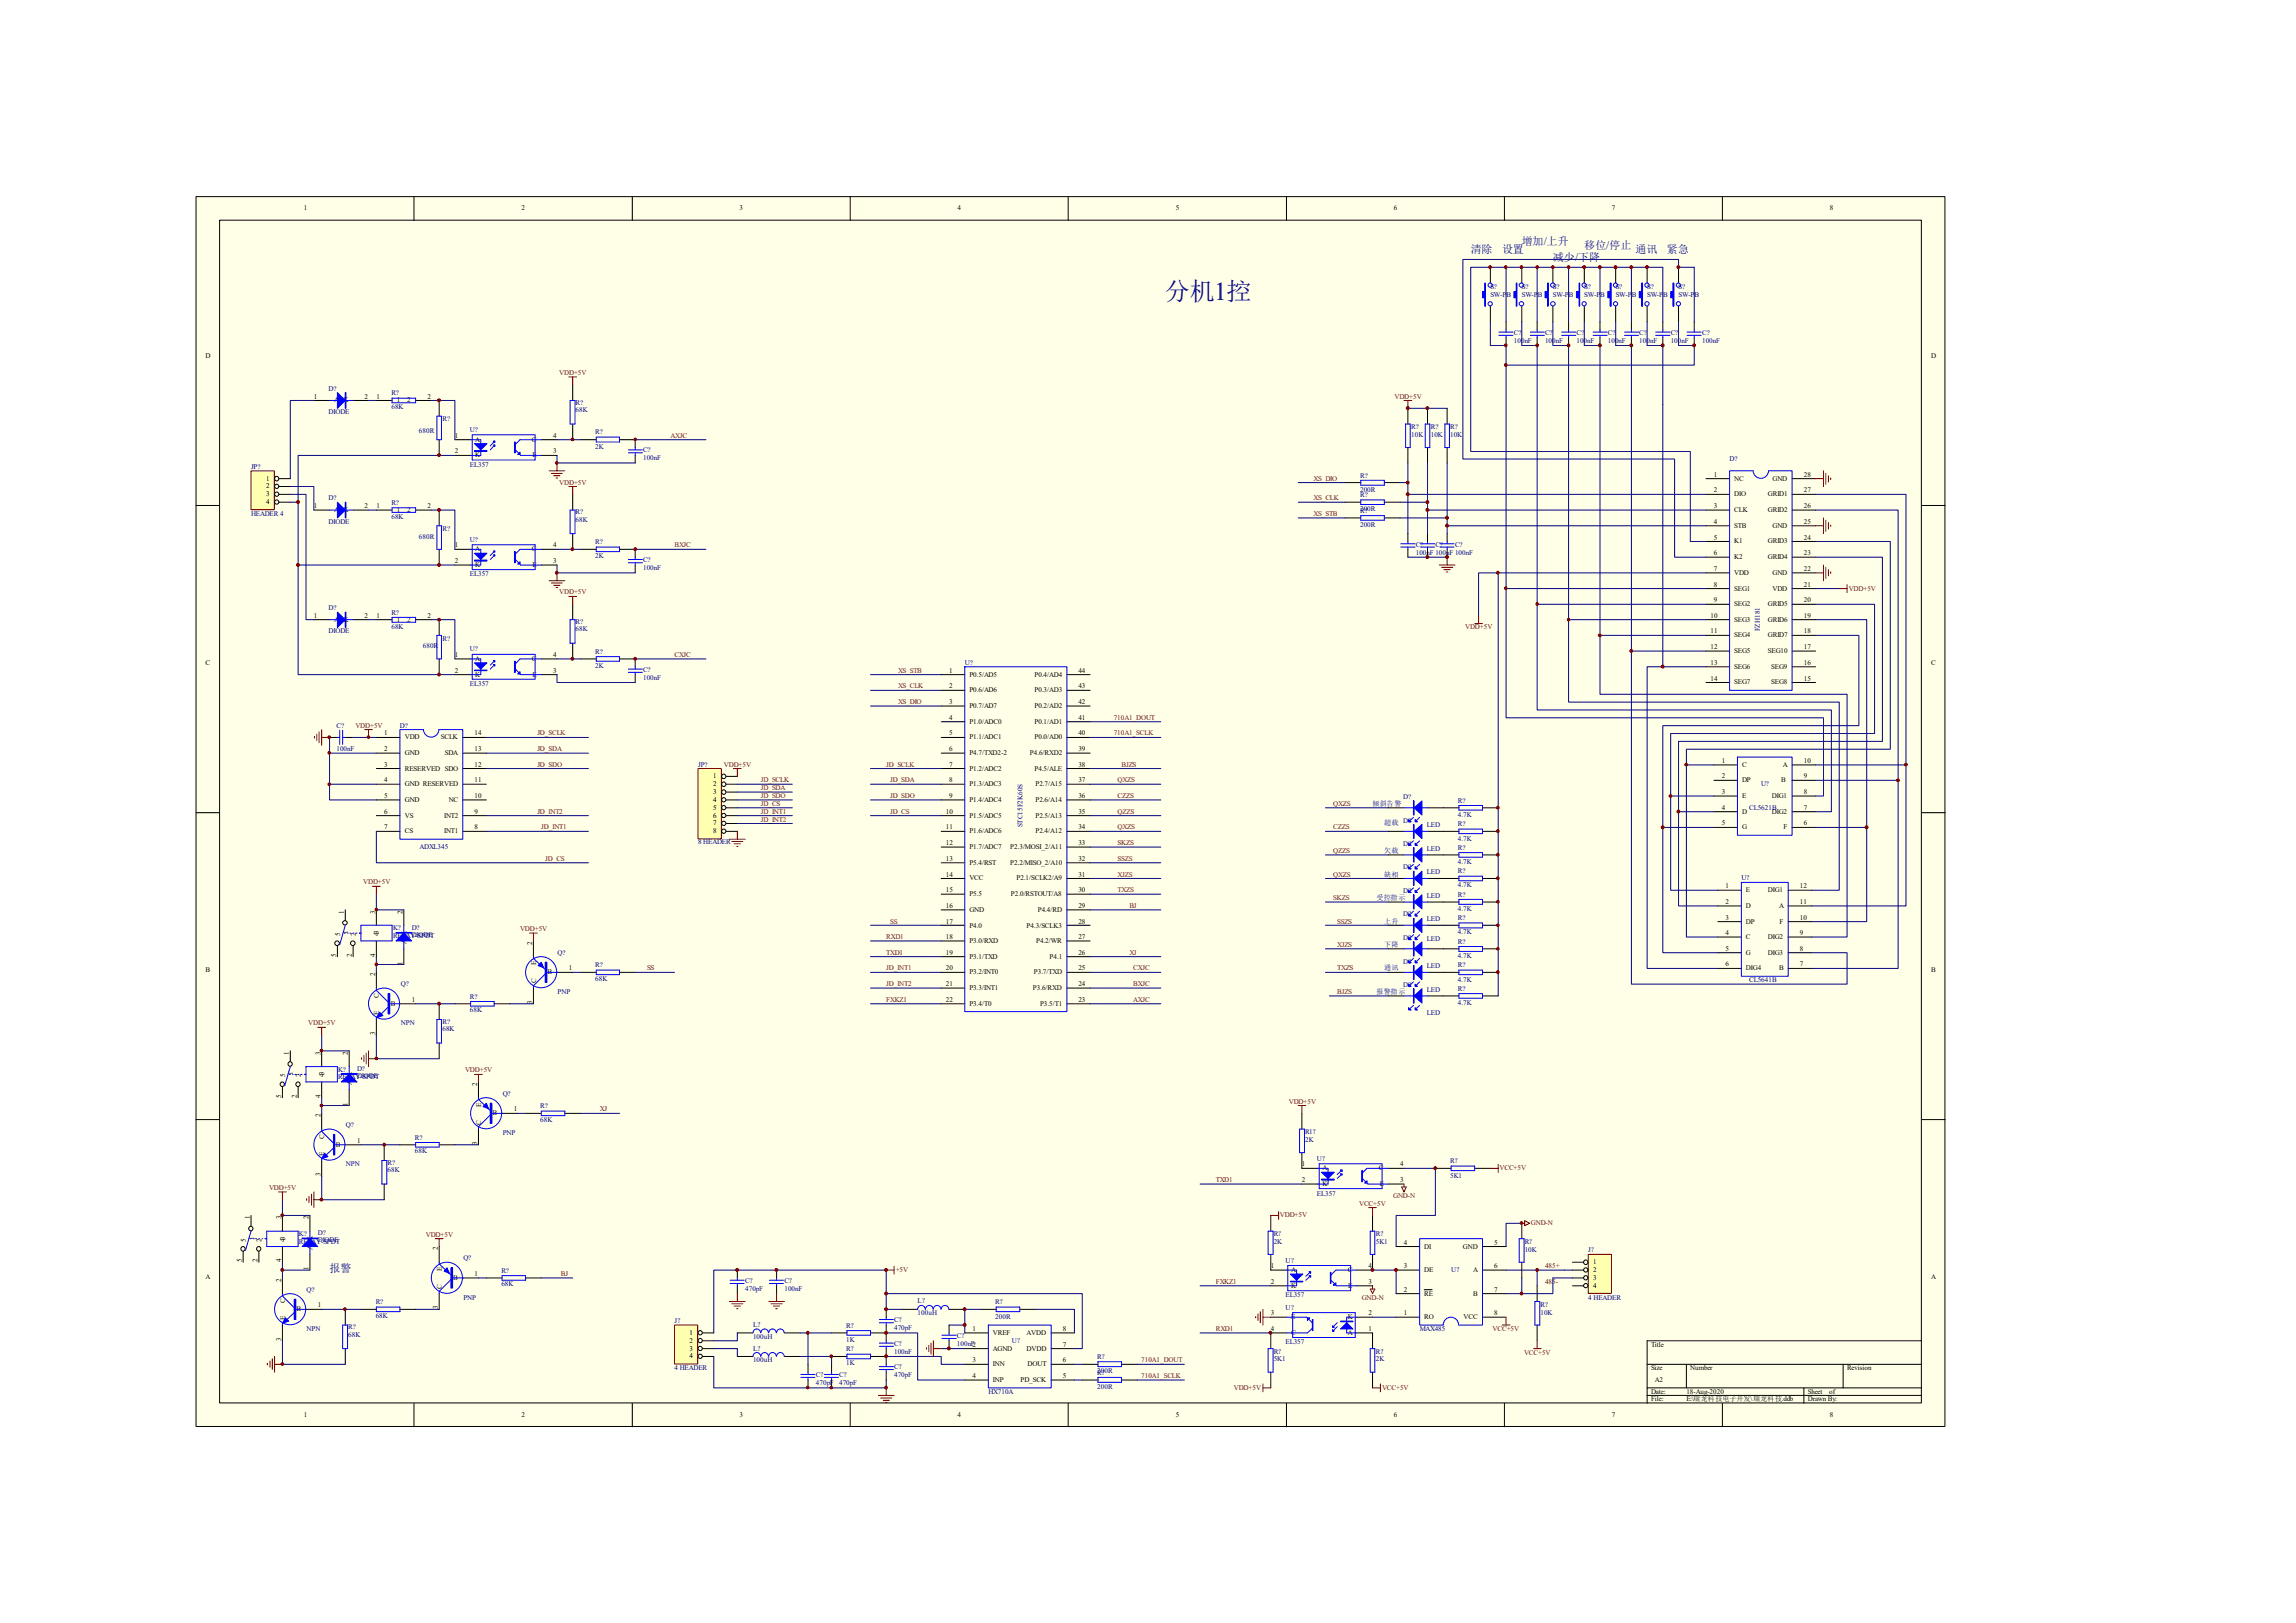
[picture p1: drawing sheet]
<svg xmlns="http://www.w3.org/2000/svg" width="297mm" height="210mm" viewBox="0 0 297 210" stroke-linecap="round" stroke-linejoin="round" font-family="sans-serif">
<defs><g id="words">
<text font-size="3.2" fill="#000080" x="150.7" y="38.9">分机1控</text>
<g font-size="1.4" fill="#000080">
<text x="190.2" y="32.8">清除</text>
<text x="194.3" y="32.8">设置</text>
<text x="196.8" y="31.8">增加/上升</text>
<text x="200.9" y="33.8">减少/下降</text>
<text x="204.9" y="32.3">移位/停止</text>
<text x="211.5" y="32.8">通讯</text>
<text x="215.6" y="32.8">紧急</text>
<text x="42.6" y="164.5">报警</text>
</g>
<g font-size=".9">
<text x="39.3" y="27.2">1</text>
<text x="67.5" y="27.2">2</text>
<text x="95.7" y="27.2">3</text>
<text x="123.9" y="27.2">4</text>
<text x="152.1" y="27.2">5</text>
<text x="180.3" y="27.2">6</text>
<text x="208.5" y="27.2">7</text>
<text x="236.7" y="27.2">8</text>
<text x="26.6" y="46.3">D</text>
<text x="249.8" y="46.3">D</text>
<text x="40.6" y="51.6">1</text>
<text x="43.2" y="52.1">A</text>
<text x="44.4" y="52.1">K</text>
<text x="47.2" y="51.6">2</text>
<text x="48.7" y="51.6">1</text>
<text x="51.4" y="52.1">1</text>
<text x="52.7" y="52.1">2</text>
<text x="55.3" y="51.6">2</text>
<text x="58.8" y="56.6">1</text>
<text x="58.8" y="58.7">2</text>
<text x="61.5" y="57.2">A</text>
<text x="61.5" y="59.2">K</text>
<text x="68.8" y="57.2">C</text>
<text x="68.9" y="59.2">E</text>
<text x="71.5" y="56.6">4</text>
<text x="71.5" y="58.7">3</text>
<text x="34.4" y="62.2">1</text>
<text x="34.4" y="63.2">2</text>
<text x="34.4" y="64.2">3</text>
<text x="34.4" y="65.2">4</text>
<text x="40.6" y="65.7">1</text>
<text x="47.2" y="65.7">2</text>
<text x="48.7" y="65.7">1</text>
<text x="55.3" y="65.7">2</text>
<text x="221.7" y="61.7">1</text>
<text x="221.7" y="63.7">2</text>
<text x="221.7" y="65.7">3</text>
<text x="224.3" y="62.2">NC</text>
<text x="224.3" y="64.2">DIO</text>
<text x="228.7" y="64.2">GRID1</text>
<text x="229.3" y="62.2">GND</text>
<text x="233.3" y="65.7">26</text>
<text x="233.3" y="63.7">27</text>
<text x="233.3" y="61.7">28</text>
<text x="43.2" y="66.3">A</text>
<text x="44.4" y="66.3">K</text>
<text x="51.4" y="66.3">1</text>
<text x="52.7" y="66.3">2</text>
<text x="58.8" y="70.8">1</text>
<text x="61.5" y="71.3">A</text>
<text x="68.8" y="71.3">C</text>
<text x="71.5" y="70.8">4</text>
<text x="221.7" y="67.8">4</text>
<text x="221.7" y="69.8">5</text>
<text x="221.7" y="71.8">6</text>
<text x="224.3" y="66.3">CLK</text>
<text x="224.3" y="68.3">STB</text>
<text x="224.3" y="70.3">K1</text>
<text x="228.7" y="70.3">GRID3</text>
<text x="228.7" y="66.3">GRID2</text>
<text x="229.3" y="68.3">GND</text>
<text x="233.3" y="71.8">23</text>
<text x="233.3" y="69.8">24</text>
<text x="233.3" y="67.8">25</text>
<text x="58.8" y="72.9">2</text>
<text x="61.5" y="73.4">K</text>
<text x="68.9" y="73.4">E</text>
<text x="71.5" y="72.9">3</text>
<text x="221.7" y="73.9">7</text>
<text x="221.7" y="75.9">8</text>
<text x="221.7" y="77.9">9</text>
<text x="224.3" y="72.3">K2</text>
<text x="224.3" y="74.4">VDD</text>
<text x="224.3" y="76.4">SEG1</text>
<text x="228.7" y="72.3">GRID4</text>
<text x="229.3" y="76.4">VDD</text>
<text x="229.3" y="74.4">GND</text>
<text x="233.3" y="77.9">20</text>
<text x="233.3" y="75.9">21</text>
<text x="233.3" y="73.9">22</text>
<text x="40.6" y="80">1</text>
<text x="43.2" y="80.4">A K</text>
<text x="47.2" y="80">2</text>
<text x="48.7" y="80">1</text>
<text x="51.4" y="80.4">1</text>
<text x="52.7" y="80.4">2</text>
<text x="55.3" y="80">2</text>
<text x="221.3" y="80">10</text>
<text x="221.3" y="82">11</text>
<text x="221.3" y="84">12</text>
<text x="224.3" y="78.4">SEG2</text>
<text x="224.3" y="80.4">SEG3</text>
<text x="224.3" y="82.5">SEG4</text>
<text x="228.7" y="82.5">GRID7</text>
<text x="228.7" y="80.4">GRID6</text>
<text x="228.7" y="78.4">GRID5</text>
<text x="233.3" y="84">17</text>
<text x="233.3" y="82">18</text>
<text x="233.3" y="80">19</text>
<text x="26.6" y="86">C</text>
<text x="58.8" y="85">1</text>
<text x="58.8" y="87">2</text>
<text x="61.5" y="85.5">A</text>
<text x="61.5" y="87.5">K</text>
<text x="68.8" y="85.5">C</text>
<text x="68.9" y="87.5">E</text>
<text x="71.5" y="85">4</text>
<text x="71.5" y="87">3</text>
<text x="122.8" y="87">1</text>
<text x="122.8" y="89.1">2</text>
<text x="125.4" y="87.5">P0.5/AD5</text>
<text x="125.4" y="89.6">P0.6/AD6</text>
<text x="133.8" y="89.6">P0.3/AD3</text>
<text x="133.8" y="87.5">P0.4/AD4</text>
<text x="139.5" y="89.1">43</text>
<text x="139.5" y="87">44</text>
<text x="221.3" y="86">13</text>
<text x="221.3" y="88.1">14</text>
<text x="224.3" y="84.5">SEG5</text>
<text x="224.3" y="86.5">SEG6</text>
<text x="224.3" y="88.6">SEG7</text>
<text x="228.7" y="84.5">SEG10</text>
<text x="229.1" y="88.6">SEG8</text>
<text x="229.1" y="86.5">SEG9</text>
<text x="233.3" y="88.1">15</text>
<text x="233.3" y="86">16</text>
<text x="249.8" y="86">C</text>
<text x="49.7" y="95.2">1</text>
<text x="52.4" y="95.7">VDD</text>
<text x="57" y="95.7">SCLK</text>
<text x="61.4" y="95.2">14</text>
<text x="122.8" y="91.1">3</text>
<text x="122.8" y="93.1">4</text>
<text x="122.8" y="95.2">5</text>
<text x="125.4" y="91.6">P0.7/AD7</text>
<text x="125.4" y="93.6">P1.0/ADC0</text>
<text x="125.4" y="95.7">P1.1/ADC1</text>
<text x="133.8" y="95.7">P0.0/AD0</text>
<text x="133.8" y="93.6">P0.1/AD1</text>
<text x="133.8" y="91.6">P0.2/AD2</text>
<text x="139.5" y="95.2">40</text>
<text x="139.5" y="93.1">41</text>
<text x="139.5" y="91.1">42</text>
<text x="49.7" y="97.2">2</text>
<text x="49.7" y="99.2">3</text>
<text x="49.7" y="101.2">4</text>
<text x="52.4" y="97.7">GND</text>
<text x="52.4" y="99.7">RESERVED SDO</text>
<text x="52.4" y="101.7">GND RESERVED</text>
<text x="57.5" y="97.7">SDA</text>
<text x="61.4" y="101.2">11</text>
<text x="61.4" y="99.2">12</text>
<text x="61.4" y="97.2">13</text>
<text x="92.2" y="100.7">1</text>
<text x="92.2" y="101.7">2</text>
<text x="122.8" y="97.2">6</text>
<text x="122.8" y="99.2">7</text>
<text x="122.8" y="101.2">8</text>
<text x="125.4" y="97.7">P4.7/TXD2-2</text>
<text x="125.4" y="99.7">P1.2/ADC2</text>
<text x="125.4" y="101.7">P1.3/ADC3</text>
<text x="133.2" y="97.7">P4.6/RXD2</text>
<text x="133.8" y="99.7">P4.5/ALE</text>
<text x="133.9" y="101.7">P2.7/A15</text>
<text x="139.5" y="101.2">37</text>
<text x="139.5" y="99.2">38</text>
<text x="139.5" y="97.2">39</text>
<text x="222.7" y="98.7">1</text>
<text x="222.7" y="100.7">2</text>
<text x="225.3" y="99.2">C</text>
<text x="225.3" y="101.2">DP</text>
<text x="230.4" y="101.2">B</text>
<text x="230.6" y="99.2">A</text>
<text x="233.3" y="100.7">9</text>
<text x="233.3" y="98.7">10</text>
<text x="49.7" y="103.3">5</text>
<text x="49.7" y="105.3">6</text>
<text x="49.7" y="107.3">7</text>
<text x="52.4" y="103.8">GND</text>
<text x="52.4" y="105.8">VS</text>
<text x="52.4" y="107.8">CS</text>
<text x="57.4" y="107.8">INT1</text>
<text x="57.4" y="105.8">INT2</text>
<text x="58" y="103.8">NC</text>
<text x="61.4" y="107.3">8</text>
<text x="61.4" y="105.3">9</text>
<text x="61.4" y="103.3">10</text>
<text x="92.2" y="102.7">3</text>
<text x="92.2" y="103.8">4</text>
<text x="92.2" y="104.8">5</text>
<text x="92.2" y="105.8">6</text>
<text x="92.2" y="106.8">7</text>
<text x="92.2" y="107.8">8</text>
<text x="122.3" y="105.3">10</text>
<text x="122.3" y="107.3">11</text>
<text x="122.8" y="103.3">9</text>
<text x="125.4" y="103.8">P1.4/ADC4</text>
<text x="125.4" y="105.8">P1.5/ADC5</text>
<text x="125.4" y="107.8">P1.6/ADC6</text>
<text x="133.9" y="107.8">P2.4/A12</text>
<text x="133.9" y="105.8">P2.5/A13</text>
<text x="133.9" y="103.8">P2.6/A14</text>
<text x="139.5" y="107.3">34</text>
<text x="139.5" y="105.3">35</text>
<text x="139.5" y="103.3">36</text>
<text x="222.7" y="102.7">3</text>
<text x="222.7" y="104.8">4</text>
<text x="222.7" y="106.8">5</text>
<text x="225.3" y="103.3">E</text>
<text x="225.3" y="105.3">D</text>
<text x="225.3" y="107.3">G</text>
<text x="229.2" y="105.3">DIG2</text>
<text x="229.2" y="103.3">DIG1</text>
<text x="230.7" y="107.3">F</text>
<text x="233.3" y="106.8">6</text>
<text x="233.3" y="104.8">7</text>
<text x="233.3" y="102.7">8</text>
<text x="122.3" y="109.3">12</text>
<text x="122.3" y="111.4">13</text>
<text x="122.3" y="113.4">14</text>
<text x="125.4" y="109.9">P1.7/ADC7</text>
<text x="125.4" y="111.9">P5.4/RST</text>
<text x="125.4" y="113.9">VCC</text>
<text x="130.7" y="111.9">P2.2/MISO_2/A10</text>
<text x="130.7" y="109.9">P2.3/MOSI_2/A11</text>
<text x="131.5" y="113.9">P2.1/SCLK2/A9</text>
<text x="139.5" y="113.4">31</text>
<text x="139.5" y="111.4">32</text>
<text x="139.5" y="109.3">33</text>
<text x="44.5" y="118.2" transform="rotate(-90 44.5 118.2)">1</text>
<text x="48.5" y="118.2" transform="rotate(-90 48.5 118.2)">3</text>
<text x="52.1" y="118.2" transform="rotate(-90 52.1 118.2)">2</text>
<text x="122.3" y="115.4">15</text>
<text x="122.3" y="117.5">16</text>
<text x="122.3" y="119.5">17</text>
<text x="125.4" y="116">P5.5</text>
<text x="125.4" y="118">GND</text>
<text x="130.8" y="116">P2.0/RSTOUT/A8</text>
<text x="134.2" y="118">P4.4/RD</text>
<text x="139.5" y="119.5">28</text>
<text x="139.5" y="117.5">29</text>
<text x="139.5" y="115.4">30</text>
<text x="223.2" y="114.9">1</text>
<text x="223.2" y="117">2</text>
<text x="223.2" y="119">3</text>
<text x="225.8" y="115.4">E</text>
<text x="225.8" y="117.5">D</text>
<text x="225.8" y="119.5">DP</text>
<text x="228.7" y="115.4">DIG1</text>
<text x="230.1" y="117.5">A</text>
<text x="230.2" y="119.5">F</text>
<text x="232.8" y="119">10</text>
<text x="232.8" y="117">11</text>
<text x="232.8" y="114.9">12</text>
<text x="26.6" y="125.8">B</text>
<text x="43.5" y="123.8" transform="rotate(-90 43.5 123.8)">5</text>
<text x="44" y="121.2" transform="rotate(-90 44 121.2)">5</text>
<text x="45" y="120.9" transform="rotate(-90 45 120.9)">1</text>
<text x="45.5" y="123.8" transform="rotate(-90 45.5 123.8)">2</text>
<text x="46" y="121.2" transform="rotate(-90 46 121.2)">2</text>
<text x="48.5" y="123.8" transform="rotate(-90 48.5 123.8)">4</text>
<text x="49" y="121.2" transform="rotate(-90 49 121.2)">43</text>
<text x="52.1" y="124.8" transform="rotate(-90 52.1 124.8)">1</text>
<text x="52.6" y="122.2" transform="rotate(-90 52.6 122.2)">A</text>
<text x="52.6" y="121.1" transform="rotate(-90 52.6 121.1)">K</text>
<text x="68.8" y="122.3" transform="rotate(-90 68.8 122.3)">2</text>
<text x="69.3" y="124.9" transform="rotate(-90 69.3 124.9)">E</text>
<text x="73.6" y="125.6">1</text>
<text x="122.3" y="121.5">18</text>
<text x="122.3" y="123.5">19</text>
<text x="122.3" y="125.6">20</text>
<text x="125.4" y="120">P4.0</text>
<text x="125.4" y="122">P3.0/RXD</text>
<text x="125.4" y="124">P3.1/TXD</text>
<text x="132.8" y="120">P4.3/SCLK3</text>
<text x="134" y="122">P4.2/WR</text>
<text x="135.8" y="124">P4.1</text>
<text x="139.5" y="125.6">25</text>
<text x="139.5" y="123.5">26</text>
<text x="139.5" y="121.5">27</text>
<text x="223.2" y="121">4</text>
<text x="223.2" y="123">5</text>
<text x="223.2" y="125.1">6</text>
<text x="225.8" y="121.5">C</text>
<text x="225.8" y="123.5">G</text>
<text x="225.8" y="125.6">DIG4</text>
<text x="228.7" y="123.5">DIG3</text>
<text x="228.7" y="121.5">DIG2</text>
<text x="230.1" y="125.6">B</text>
<text x="232.8" y="125.1">7</text>
<text x="232.8" y="123">8</text>
<text x="232.8" y="121">9</text>
<text x="249.8" y="125.8">B</text>
<text x="48.5" y="126.3" transform="rotate(-90 48.5 126.3)">2</text>
<text x="49" y="131.3" transform="rotate(-90 49 131.3)">E</text>
<text x="49" y="129.1" transform="rotate(-90 49 129.1)">C</text>
<text x="50.5" y="130.1">B</text>
<text x="53.3" y="129.6">1</text>
<text x="68.8" y="129.9" transform="rotate(-90 68.8 129.9)">3</text>
<text x="69.3" y="127.3" transform="rotate(-90 69.3 127.3)">C</text>
<text x="70.8" y="126.1">B</text>
<text x="122.3" y="127.6">21</text>
<text x="122.3" y="129.6">22</text>
<text x="125.4" y="126.1">P3.2/INT0</text>
<text x="125.4" y="128.1">P3.3/INT1</text>
<text x="125.4" y="130.1">P3.4/T0</text>
<text x="133.6" y="128.1">P3.6/RXD</text>
<text x="133.7" y="126.1">P3.7/TXD</text>
<text x="134.5" y="130.1">P3.5/T1</text>
<text x="139.5" y="129.6">23</text>
<text x="139.5" y="127.6">24</text>
<text x="37.4" y="136.5" transform="rotate(-90 37.4 136.5)">1</text>
<text x="41.4" y="136.5" transform="rotate(-90 41.4 136.5)">3</text>
<text x="45" y="136.5" transform="rotate(-90 45 136.5)">2</text>
<text x="48.5" y="133.9" transform="rotate(-90 48.5 133.9)">3</text>
<text x="36.4" y="142" transform="rotate(-90 36.4 142)">5</text>
<text x="36.9" y="139.4" transform="rotate(-90 36.9 139.4)">5</text>
<text x="37.9" y="139.1" transform="rotate(-90 37.9 139.1)">1</text>
<text x="38.4" y="142" transform="rotate(-90 38.4 142)">2</text>
<text x="38.9" y="139.4" transform="rotate(-90 38.9 139.4)">2</text>
<text x="41.4" y="142" transform="rotate(-90 41.4 142)">4</text>
<text x="42" y="139.4" transform="rotate(-90 42 139.4)">43</text>
<text x="45" y="143" transform="rotate(-90 45 143)">1</text>
<text x="45.5" y="140.4" transform="rotate(-90 45.5 140.4)">A</text>
<text x="45.5" y="139.3" transform="rotate(-90 45.5 139.3)">K</text>
<text x="61.7" y="140.5" transform="rotate(-90 61.7 140.5)">2</text>
<text x="62.2" y="143.2" transform="rotate(-90 62.2 143.2)">E</text>
<text x="66.5" y="143.8">1</text>
<text x="41.4" y="144.6" transform="rotate(-90 41.4 144.6)">2</text>
<text x="42" y="149.6" transform="rotate(-90 42 149.6)">E</text>
<text x="42" y="147.3" transform="rotate(-90 42 147.3)">C</text>
<text x="43.4" y="148.4">B</text>
<text x="46.2" y="147.9">1</text>
<text x="61.7" y="148.1" transform="rotate(-90 61.7 148.1)">3</text>
<text x="62.2" y="145.5" transform="rotate(-90 62.2 145.5)">C</text>
<text x="63.7" y="144.3">B</text>
<text x="41.4" y="152.2" transform="rotate(-90 41.4 152.2)">3</text>
<text x="168.4" y="150.9">1</text>
<text x="168.4" y="153">2</text>
<text x="171.1" y="151.4">A</text>
<text x="171.1" y="153.5">K</text>
<text x="178.4" y="151.4">C</text>
<text x="178.5" y="153.5">E</text>
<text x="181.1" y="150.9">4</text>
<text x="181.1" y="153">3</text>
<text x="31.8" y="160.7" transform="rotate(-90 31.8 160.7)">5</text>
<text x="32.3" y="157.8" transform="rotate(-90 32.3 157.8)">1</text>
<text x="32.8" y="160.4" transform="rotate(-90 32.8 160.4)">1</text>
<text x="33.8" y="160.7" transform="rotate(-90 33.8 160.7)">2</text>
<text x="36.4" y="157.8" transform="rotate(-90 36.4 157.8)">3</text>
<text x="36.9" y="160.7" transform="rotate(-90 36.9 160.7)">43</text>
<text x="39.9" y="157.8" transform="rotate(-90 39.9 157.8)">2</text>
<text x="40.4" y="161.7" transform="rotate(-90 40.4 161.7)">A</text>
<text x="40.4" y="160.6" transform="rotate(-90 40.4 160.6)">K</text>
<text x="56.6" y="161.8" transform="rotate(-90 56.6 161.8)">2</text>
<text x="181.6" y="161">4</text>
<text x="184.2" y="161.5">DI</text>
<text x="189.2" y="161.5">GND</text>
<text x="193.3" y="161">5</text>
<text x="26.6" y="165.5">A</text>
<text x="31.3" y="163.3" transform="rotate(-90 31.3 163.3)">5</text>
<text x="33.3" y="163.3" transform="rotate(-90 33.3 163.3)">2</text>
<text x="36.4" y="165.9" transform="rotate(-90 36.4 165.9)">2</text>
<text x="36.4" y="163.3" transform="rotate(-90 36.4 163.3)">4</text>
<text x="39.9" y="164.3" transform="rotate(-90 39.9 164.3)">1</text>
<text x="57.1" y="166.8" transform="rotate(-90 57.1 166.8)">C</text>
<text x="57.1" y="164.5" transform="rotate(-90 57.1 164.5)">E</text>
<text x="58.6" y="165.6">B</text>
<text x="61.4" y="165.1">1</text>
<text x="164.4" y="164.1">1</text>
<text x="164.4" y="166.1">2</text>
<text x="167" y="164.6">A</text>
<text x="167" y="166.6">K</text>
<text x="174.3" y="164.6">C</text>
<text x="174.4" y="166.6">E</text>
<text x="177" y="164.1">4</text>
<text x="177" y="166.1">3</text>
<text x="181.6" y="167.1">2</text>
<text x="181.6" y="164.1">3</text>
<text x="184.2" y="167.6">RE</text>
<text x="184.2" y="164.6">DE</text>
<text x="190.5" y="164.6">A</text>
<text x="190.5" y="167.6">B</text>
<text x="193.3" y="164.1">6</text>
<text x="193.3" y="167.1">7</text>
<text x="206.1" y="163.6">1</text>
<text x="206.1" y="164.6">2</text>
<text x="206.1" y="165.6">3</text>
<text x="206.1" y="166.6">4</text>
<text x="249.8" y="165.5">A</text>
<text x="36.4" y="173.5" transform="rotate(-90 36.4 173.5)">3</text>
<text x="36.9" y="170.9" transform="rotate(-90 36.9 170.9)">E</text>
<text x="36.9" y="168.6" transform="rotate(-90 36.9 168.6)">C</text>
<text x="38.4" y="169.7">B</text>
<text x="41.1" y="169.2">1</text>
<text x="56.6" y="169.4" transform="rotate(-90 56.6 169.4)">3</text>
<text x="89.2" y="172.7">1</text>
<text x="89.2" y="173.7">2</text>
<text x="125.8" y="172.2">1</text>
<text x="128.4" y="172.7">VREF</text>
<text x="132.8" y="172.7">AVDD</text>
<text x="137.5" y="172.2">8</text>
<text x="164.4" y="172.2">4</text>
<text x="164.4" y="170.2">3</text>
<text x="167" y="172.7">C</text>
<text x="167" y="170.7">E</text>
<text x="174.3" y="172.7">A</text>
<text x="174.3" y="170.7">K</text>
<text x="177" y="172.2">1</text>
<text x="177" y="170.2">2</text>
<text x="181.6" y="170.2">1</text>
<text x="184.2" y="170.7">RO</text>
<text x="189.3" y="170.7">VCC</text>
<text x="193.3" y="170.2">8</text>
<text x="89.2" y="174.8">3</text>
<text x="89.2" y="175.8">4</text>
<text x="125.8" y="176.3">3</text>
<text x="125.8" y="178.3">4</text>
<text x="128.4" y="174.8">AGND</text>
<text x="128.4" y="176.8">INN</text>
<text x="128.4" y="178.8">INP</text>
<text x="132" y="178.8">PD_SCK</text>
<text x="132.8" y="174.8">DVDD</text>
<text x="132.9" y="176.8">DOUT</text>
<text x="137.5" y="178.3">5</text>
<text x="137.5" y="176.3">6</text>
<text x="137.5" y="174.2">7</text>
<text x="213.6" y="174.2">Title</text>
<text x="213.6" y="177.3">Size</text>
<text x="214.1" y="178.8">A2</text>
<text x="218.7" y="177.3">Number</text>
<text x="238.9" y="177.3">Revision</text>
<text x="39.3" y="183.3">1</text>
<text x="67.5" y="183.3">2</text>
<text x="95.7" y="183.3">3</text>
<text x="123.9" y="183.3">4</text>
<text x="152.1" y="183.3">5</text>
<text x="180.3" y="183.3">6</text>
<text x="208.5" y="183.3">7</text>
<text x="213.6" y="180.3">Date:</text>
<text x="213.6" y="181.3">File:</text>
<text x="218.1" y="180.3">18-Aug-2020</text>
<text x="218.1" y="181.3">E:\瑞龙科技电子开发\瑞龙科技.ddb</text>
<text x="233.8" y="180.3">Sheet</text>
<text x="233.8" y="181.3">Drawn By:</text>
<text x="236.6" y="180.3">of</text>
<text x="236.7" y="183.3">8</text>
</g>
<g font-size=".9" fill="#000080">
<text x="192.8" y="37.4">S?</text>
<text x="192.8" y="38.4">SW-P</text>
<text x="194.9" y="38.4">B</text>
<text x="196.8" y="37.4">S?</text>
<text x="196.8" y="38.4">SW-P</text>
<text x="198.9" y="38.4">B</text>
<text x="200.9" y="37.4">S?</text>
<text x="200.9" y="38.4">SW-P</text>
<text x="202.9" y="38.4">B</text>
<text x="204.9" y="37.4">S?</text>
<text x="204.9" y="38.4">SW-P</text>
<text x="207" y="38.4">B</text>
<text x="209" y="37.4">S?</text>
<text x="209" y="38.4">SW-P</text>
<text x="211.1" y="38.4">B</text>
<text x="213.1" y="37.4">S?</text>
<text x="213.1" y="38.4">SW-P</text>
<text x="215.1" y="38.4">B</text>
<text x="217.1" y="37.4">S?</text>
<text x="217.1" y="38.4">SW-P</text>
<text x="219.2" y="38.4">B</text>
<text x="195.8" y="43.3">C?</text>
<text x="195.8" y="44.4">100nF</text>
<text x="199.9" y="43.3">C?</text>
<text x="199.9" y="44.4">100nF</text>
<text x="203.9" y="43.3">C?</text>
<text x="203.9" y="44.4">100nF</text>
<text x="208" y="43.3">C?</text>
<text x="208" y="44.4">100nF</text>
<text x="212" y="43.3">C?</text>
<text x="212" y="44.4">100nF</text>
<text x="216.1" y="43.3">C?</text>
<text x="216.1" y="44.4">100nF</text>
<text x="220.2" y="43.3">C?</text>
<text x="220.2" y="44.4">100nF</text>
<text x="42.5" y="50.5">D?</text>
<text x="42.5" y="53.6">DIODE</text>
<text x="50.6" y="51.1">R?</text>
<text x="50.6" y="53">68K</text>
<text x="74.5" y="52.4">R?</text>
<text x="74.5" y="53.3">68K</text>
<text x="54.2" y="56">680R</text>
<text x="57.2" y="54.5">R?</text>
<text x="60.8" y="55.9">U?</text>
<text x="77" y="56.2">R?</text>
<text x="77" y="58">2K</text>
<text x="83.2" y="58.5">C?</text>
<text x="83.2" y="59.6">100nF</text>
<text x="182.5" y="55.5">R?</text>
<text x="182.5" y="56.5">10K</text>
<text x="185.1" y="55.5">R?</text>
<text x="185.1" y="56.5">10K</text>
<text x="187.6" y="55.5">R?</text>
<text x="187.6" y="56.5">10K</text>
<text x="223.7" y="59.7">D?</text>
<text x="32.5" y="60.7">JP?</text>
<text x="42.5" y="64.7">D?</text>
<text x="50.6" y="65.4">R?</text>
<text x="60.8" y="60.4">EL357</text>
<text x="175.9" y="61.8">R?</text>
<text x="175.9" y="63.6">200R</text>
<text x="175.9" y="64.3">R?</text>
<text x="32.5" y="66.8">HEADER 4</text>
<text x="42.5" y="67.8">DIODE</text>
<text x="50.6" y="67.2">68K</text>
<text x="54.2" y="69.7">680R</text>
<text x="57.2" y="68.7">R?</text>
<text x="60.8" y="70.1">U?</text>
<text x="74.5" y="66.5">R?</text>
<text x="74.5" y="67.5">68K</text>
<text x="77" y="70.4">R?</text>
<text x="175.9" y="66.4">R?</text>
<text x="175.9" y="68.2">200R</text>
<text x="175.9" y="66.2">200R</text>
<text x="183.1" y="70.7">C?</text>
<text x="183.1" y="71.8">100nF 100nF 100nF</text>
<text x="185.7" y="70.7">C?</text>
<text x="188.2" y="70.7">C?</text>
<text x="60.8" y="74.6">EL357</text>
<text x="77" y="72.2">2K</text>
<text x="83.2" y="72.7">C?</text>
<text x="83.2" y="73.7">100nF</text>
<text x="42.5" y="79">D?</text>
<text x="42.5" y="82">DIODE</text>
<text x="50.6" y="79.5">R?</text>
<text x="50.6" y="81.4">68K</text>
<text x="54.7" y="83.9">680R</text>
<text x="57.2" y="82.9">R?</text>
<text x="74.5" y="80.8">R?</text>
<text x="74.5" y="81.7">68K</text>
<text x="227.6" y="81.7" transform="rotate(-90 227.6 81.7)">FZH181</text>
<text x="60.8" y="84.3">U?</text>
<text x="60.8" y="88.8">EL357</text>
<text x="77" y="84.6">R?</text>
<text x="77" y="86.4">2K</text>
<text x="83.2" y="87">C?</text>
<text x="83.2" y="88">100nF</text>
<text x="124.8" y="86">U?</text>
<text x="43.5" y="94.1">C?</text>
<text x="51.7" y="94.1">D?</text>
<text x="43.5" y="97.2">100nF</text>
<text x="90.3" y="99.2">JP?</text>
<text x="227.8" y="101.7">U?</text>
<text x="132.2" y="107.1" transform="rotate(-90 132.2 107.1)">STC15F2K60S</text>
<text x="177.5" y="104.3">倾斜告警</text>
<text x="179.1" y="106.8">超载</text>
<text x="181.5" y="103.4">D?</text>
<text x="181.5" y="106.4">D?</text>
<text x="184.6" y="107">LED</text>
<text x="188.6" y="103.9">R?</text>
<text x="188.6" y="105.7">4.7K</text>
<text x="188.6" y="106.9">R?</text>
<text x="226.3" y="104.8">CL5621B</text>
<text x="54.3" y="109.9">ADXL345</text>
<text x="90.3" y="109.3">8 HEADER</text>
<text x="179.1" y="110.4">欠载</text>
<text x="179.1" y="113.4">缺相</text>
<text x="181.5" y="109.4">D?</text>
<text x="181.5" y="112.5">D?</text>
<text x="184.6" y="110.1">LED</text>
<text x="184.6" y="113.1">LED</text>
<text x="188.6" y="108.8">4.7K</text>
<text x="188.6" y="109.9">R?</text>
<text x="188.6" y="111.8">4.7K</text>
<text x="188.6" y="113">R?</text>
<text x="225.3" y="113.9">U？</text>
<text x="178.1" y="116.5">受控指示</text>
<text x="179.1" y="119.5">上升</text>
<text x="181.5" y="115.5">D?</text>
<text x="181.5" y="118.6">D?</text>
<text x="184.6" y="116.2">LED</text>
<text x="184.6" y="119.2">LED</text>
<text x="188.6" y="114.8">4.7K</text>
<text x="188.6" y="116">R?</text>
<text x="188.6" y="117.9">4.7K</text>
<text x="188.6" y="119.1">R?</text>
<text x="50.8" y="120.4">K?</text>
<text x="50.8" y="121.4">RELAY-SPDT</text>
<text x="53.3" y="120.3">D?</text>
<text x="53.3" y="121.2">DIODE</text>
<text x="72.1" y="123.5">Q?</text>
<text x="77" y="125.2">R?</text>
<text x="179.1" y="122.5">下降</text>
<text x="179.1" y="125.6">通讯</text>
<text x="181.5" y="121.6">D?</text>
<text x="181.5" y="124.7">D?</text>
<text x="184.6" y="121.7">LED</text>
<text x="184.6" y="125.3">LED</text>
<text x="188.6" y="120.9">4.7K</text>
<text x="188.6" y="122.1">R?</text>
<text x="188.6" y="124">4.7K</text>
<text x="188.6" y="125.2">R?</text>
<text x="51.9" y="127.6">Q?</text>
<text x="60.8" y="129.2">R?</text>
<text x="60.8" y="130.9">68K</text>
<text x="72.1" y="128.6">PNP</text>
<text x="77" y="126.9">68K</text>
<text x="178.1" y="128.6">报警指示</text>
<text x="181.5" y="127.7">D?</text>
<text x="184.6" y="128.3">LED</text>
<text x="184.6" y="131.4">LED</text>
<text x="188.6" y="127">4.7K</text>
<text x="188.6" y="128.2">R?</text>
<text x="188.6" y="130">4.7K</text>
<text x="226.3" y="127.1">CL5641B</text>
<text x="51.9" y="132.7">NPN</text>
<text x="57.2" y="132.5">R?</text>
<text x="57.2" y="133.4">68K</text>
<text x="43.7" y="138.6">K?</text>
<text x="43.7" y="139.7">REL</text>
<text x="45.4" y="139.7">AY-SPDT</text>
<text x="46.2" y="138.6">D?</text>
<text x="46.2" y="139.4">DIODE</text>
<text x="65" y="141.8">Q?</text>
<text x="69.9" y="143.4">R?</text>
<text x="44.7" y="145.8">Q?</text>
<text x="53.7" y="147.5">R?</text>
<text x="53.7" y="149.2">68K</text>
<text x="65" y="146.9">PNP</text>
<text x="69.9" y="145.1">68K</text>
<text x="168.8" y="146.8">R1？</text>
<text x="168.8" y="147.8">2K</text>
<text x="44.7" y="150.9">NPN</text>
<text x="50.1" y="150.7">R?</text>
<text x="50.1" y="151.6">68K</text>
<text x="170.3" y="150.2">U？</text>
<text x="170.3" y="154.7">EL357</text>
<text x="187.6" y="150.5">R？</text>
<text x="187.6" y="152.4">5K1</text>
<text x="38.7" y="159.9">K?</text>
<text x="38.7" y="161">REL</text>
<text x="40.3" y="161">AY-SPDT</text>
<text x="41.1" y="159.9">D?</text>
<text x="41.1" y="160.7">DIODE</text>
<text x="164.8" y="159.9">R？</text>
<text x="164.8" y="161">2K</text>
<text x="178" y="159.9">R？</text>
<text x="178" y="161">5K1</text>
<text x="197.2" y="161">R？</text>
<text x="197.2" y="162">10K</text>
<text x="39.7" y="167.1">Q?</text>
<text x="59.9" y="163.1">Q?</text>
<text x="64.9" y="164.7">R?</text>
<text x="64.9" y="166.4">68K</text>
<text x="96.4" y="166">C？</text>
<text x="96.4" y="167">470pF</text>
<text x="101.5" y="166">C？</text>
<text x="101.5" y="167">100nF</text>
<text x="166.3" y="163.4">U？</text>
<text x="166.3" y="167.9">EL357</text>
<text x="187.7" y="164.6">U？</text>
<text x="205.4" y="162.1">J？</text>
<text x="39.7" y="172.2">NPN</text>
<text x="45" y="172">R?</text>
<text x="45" y="172.9">68K</text>
<text x="48.6" y="168.8">R?</text>
<text x="48.6" y="170.5">68K</text>
<text x="59.9" y="168.1">PNP</text>
<text x="87.2" y="171.2">J？</text>
<text x="97.4" y="171.7">L？</text>
<text x="97.4" y="173.2">100uH</text>
<text x="109.5" y="171.8">R？</text>
<text x="109.5" y="173.6">1K</text>
<text x="115.7" y="171.1">C？</text>
<text x="115.7" y="172.1">470pF</text>
<text x="118.7" y="168.7">L？</text>
<text x="118.7" y="170.2">100uH</text>
<text x="123.8" y="173.1">C？</text>
<text x="128.7" y="168.8">R？</text>
<text x="128.7" y="170.6">200R</text>
<text x="130.9" y="173.7">U？</text>
<text x="166.3" y="169.5">U？</text>
<text x="166.3" y="173.9">EL357</text>
<text x="183.6" y="172.2">MAX485</text>
<text x="199.3" y="169.1">R？</text>
<text x="199.3" y="170.1">10K</text>
<text x="205.4" y="168.1">4 HEADER</text>
<text x="87.2" y="177.3">4 HEADER</text>
<text x="97.4" y="174.8">L？</text>
<text x="97.4" y="176.3">100uH</text>
<text x="105.5" y="178.2">C？</text>
<text x="105.5" y="179.2">470pF</text>
<text x="108.5" y="178.2">C？</text>
<text x="108.5" y="179.2">470pF</text>
<text x="109.5" y="174.8">R？</text>
<text x="109.5" y="176.7">1K</text>
<text x="115.7" y="174.1">C？</text>
<text x="115.7" y="175.1">100nF</text>
<text x="115.7" y="177.2">C？</text>
<text x="115.7" y="178.2">470pF</text>
<text x="123.8" y="174.1">100nF2</text>
<text x="141.9" y="177.9">R？</text>
<text x="141.9" y="179.7">200R</text>
<text x="141.9" y="175.9">R？</text>
<text x="141.9" y="177.7">200R</text>
<text x="164.8" y="175.1">R？</text>
<text x="164.8" y="176.1">5K1</text>
<text x="178" y="175.1">R？</text>
<text x="178" y="176.1">2K</text>
<text x="127.8" y="180.3">HX710A</text>
</g>
<g font-size=".9" fill="#800000">
<text x="72.3" y="48.5">VDD+5V</text>
<text x="180.4" y="51.6">VDD+5V</text>
<text x="86.7" y="56.6">AXJC</text>
<text x="72.3" y="62.7">VDD+5V</text>
<text x="169.9" y="62.2">XS_DIO</text>
<text x="169.9" y="64.7">XS_CLK</text>
<text x="87.2" y="70.8">BXJC</text>
<text x="169.9" y="66.8">XS_STB</text>
<text x="72.3" y="76.9">VDD+5V</text>
<text x="239.1" y="76.4">VDD+5V</text>
<text x="189.5" y="81.4">VDD+5V</text>
<text x="87.2" y="85">CXJC</text>
<text x="116.2" y="89.1">XS_CLK</text>
<text x="116.2" y="87">XS_STB</text>
<text x="46" y="94.1">VDD+5V</text>
<text x="69.5" y="95.2">JD_SCLK</text>
<text x="116.2" y="91.1">XS_DIO</text>
<text x="144.1" y="95.2">710A1_SCLK</text>
<text x="144.1" y="93.1">710A1_DOUT</text>
<text x="69.5" y="97.2">JD_SDA</text>
<text x="69.5" y="99.2">JD_SDO</text>
<text x="93.6" y="99.2">VDD+5V</text>
<text x="98.4" y="101.2">JD_SCLK</text>
<text x="114.6" y="99.2">JD_SCLK</text>
<text x="115.1" y="101.2">JD_SDA</text>
<text x="144.6" y="101.2">QXZS</text>
<text x="145.1" y="99.2">BJZS</text>
<text x="69.5" y="105.3">JD_INT2</text>
<text x="70" y="107.3">JD_INT1</text>
<text x="98.4" y="102.2">JD_SDA</text>
<text x="98.4" y="103.3">JD_SDO</text>
<text x="98.4" y="104.3">JD_CS</text>
<text x="98.4" y="106.3">JD_INT2</text>
<text x="98.4" y="105.3">JD_INT1</text>
<text x="115.1" y="103.3">JD_SDO</text>
<text x="115.1" y="105.3">JD_CS</text>
<text x="144.6" y="103.3">CZZS</text>
<text x="144.6" y="105.3">QZZS</text>
<text x="144.6" y="107.3">QXZS</text>
<text x="172.5" y="107.3">CZZS</text>
<text x="172.5" y="104.3">QXZS</text>
<text x="70.5" y="111.4">JD_CS</text>
<text x="144.6" y="109.3">SKZS</text>
<text x="144.6" y="111.4">SSZS</text>
<text x="144.6" y="113.4">XJZS</text>
<text x="172.5" y="110.4">QZZS</text>
<text x="172.5" y="113.4">QXZS</text>
<text x="47" y="114.4">VDD+5V</text>
<text x="115.1" y="119.5">SS</text>
<text x="144.6" y="115.4">TXZS</text>
<text x="146.1" y="117.5">BJ</text>
<text x="172.5" y="116.5">SKZS</text>
<text x="173" y="119.5">SSZS</text>
<text x="67.3" y="120.5">VDD+5V</text>
<text x="83.7" y="125.6">SS</text>
<text x="114.6" y="121.5">RXD1</text>
<text x="114.6" y="123.5">TXD1</text>
<text x="114.6" y="125.6">JD_INT1</text>
<text x="146.1" y="123.5">XJ</text>
<text x="146.6" y="125.6">CXJC</text>
<text x="173" y="122.5">XJZS</text>
<text x="173" y="125.6">TXZS</text>
<text x="114.6" y="129.6">FXKZ1</text>
<text x="114.6" y="127.6">JD_INT2</text>
<text x="146.6" y="129.6">AXJC</text>
<text x="146.6" y="127.6">BXJC</text>
<text x="173" y="128.6">BJZS</text>
<text x="39.9" y="132.7">VDD+5V</text>
<text x="60.2" y="138.8">VDD+5V</text>
<text x="77.6" y="143.8">XJ</text>
<text x="166.7" y="142.8">VDD+5V</text>
<text x="34.8" y="154">VDD+5V</text>
<text x="157.3" y="153">TXD1</text>
<text x="175.8" y="156">VCC+5V</text>
<text x="180.2" y="155">GND-N</text>
<text x="194" y="151.4">VCC+5V</text>
<text x="55.1" y="160.1">VDD+5V</text>
<text x="165.6" y="157.5">VDD+5V</text>
<text x="198" y="158.5">GND-N</text>
<text x="72.6" y="165.1">BJ</text>
<text x="115.9" y="164.6">+5V</text>
<text x="157.3" y="166.1">FXKZ1</text>
<text x="199.9" y="164.1">485+</text>
<text x="199.9" y="166.1">485-</text>
<text x="157.3" y="172.2">RXD1</text>
<text x="176.1" y="168.1">GND-N</text>
<text x="193.1" y="172.2">VCC+5V</text>
<text x="147.6" y="178.3">710A1_SCLK</text>
<text x="147.6" y="176.3">710A1_DOUT</text>
<text x="159.6" y="179.8">VDD+5V</text>
<text x="178.8" y="179.8">VCC+5V</text>
<text x="197.1" y="175.3">VCC+5V</text>
</g>
</g></defs>
<path d="M25.3 25.4h226.3v159.2h-226.3z" fill-rule="evenodd" fill="#ffffe8"/>
<g fill="none" stroke="#000" stroke-width=".13">
<path d="M25.4 25.4h226.2v159.2h-226.2zM28.4 28.5h220.1v153h-220.1zM53.6 25.4v3.1M81.8 25.4v3.1M110 25.4v3.1M138.2 25.4v3.1M166.4 25.4v3.1M194.6 25.4v3.1M222.8 25.4v3.1M25.4 65.4h3M248.6 65.4h3M25.4 105.2h3"/>
<path d="M248.6 105.2h3M25.4 144.9h3M248.6 144.9h3M124.8 176.5h3M124.8 172.5h3M124.8 174.5h3M124.8 178.6h3M136 176.5h3M136 172.5h3M136 174.5h3M136 178.6h3M213.1 176.5h35.5"/>
<path d="M213.1 179.6h35.5M218.1 176.5v3.1M233.3 179.6v2M238.4 176.5v3.1M248.6 173.5h-35.5v8.1M53.6 181.6v3M81.8 181.6v3M110 181.6v3M138.2 181.6v3M166.4 181.6v3M194.6 181.6v3M213.1 180.6h35.5"/>
<path d="M222.8 181.6v3"/>
</g>
<path d="M127.8 171.4h8.2v8.2h-8.2z" fill="none" stroke="#00f" stroke-width=".13"/>
<path d="M87.2 171.4h3.1v5.1h-3.1z" fill-rule="evenodd" fill="#ffffb0"/>
<g fill="none" stroke="#800000" stroke-width=".13">
<path d="M87.2 171.4h3.1v5.1h-3.1zM94.4 168.4h2M94.7 168.7h1.4M95 169h.8M95.3 169.3h.2M95.4 167.4v1M99.4 168.4h2.1M99.7 168.7h1.5M100 169h.8M100.3 169.3h.2M100.5 167.4v1M114.6 179.6v1"/>
<path d="M114.6 164.3h1.1M115.7 163.8v1M119.8 174.4v.2M120.1 174.1v.8M120.4 173.8v1.4M120.7 173.5v2M120.7 174.5h1.1M177.2 166.8h.6l-.3 .6zM177.5 166.4v.4M113.6 180.6h2.1M113.9 180.9h1.5M114.3 181.2h.8"/>
<path d="M114.6 181.5h.2"/>
</g>
<g fill="none" stroke="#000" stroke-width=".13">
<path d="M168.4 144.1v2M168.4 149.1v2.1M185.7 151.2h2M190.8 151.2h2M90.9 172.5h1.4M90.9 173.5h1.4M90.9 174.5h1.4M90.9 175.5h1.4M95.4 172.5h2M95.4 175.5h2M95.4 164.3v1.1M95.4 166.4v1"/>
<path d="M100.5 164.3v1.1M100.5 166.4v1M101.5 172.5h2M101.5 175.5h2M104.5 176.5v1M104.5 178.6v1M107.6 172.5h2M107.6 175.5h2M107.6 176.5v1M107.6 178.6v1M112.6 172.5h2M112.6 175.5h2"/>
<path d="M114.6 169.4v1M114.6 171.4v2.1M114.6 174.5v2M114.6 177.5v1.1M116.7 169.4h2M122.8 169.4h2M122.8 171.4v1.1M122.8 173.5v1M140 178.6h2M140 176.5h2M145.1 178.6h2M145.1 176.5h2"/>
<path d="M164.4 177.5v2.1M164.4 170.4h2M166.4 172.5h-2v2M175.5 172.5h2M175.5 170.4h2"/>
<circle cx="90.6" cy="173.5" r=".28"/>
<circle cx="90.6" cy="174.5" r=".28"/>
<circle cx="90.6" cy="172.4" r=".28"/>
<circle cx="90.6" cy="175.5" r=".28"/>
</g>
<g fill="none" stroke="#00f" stroke-width=".13">
<path d="M168.1 146.1h.6v3h-.6zM187.7 150.9h3.1v.6h-3.1zM94.4 165.7h1.9M94.4 166.1h1.9M95.4 165.4v.3M95.4 166.1v.3M97.4 172.4a.49 .49 0 0 1 .5-.4 .49 .49 0 0 1 .5 .4M97.4 175.5a.49 .49 0 0 1 .5-.5 .49 .49 0 0 1 .5 .5M98.4 172.4a.49 .49 0 0 1 .5-.4 .49 .49 0 0 1 .5 .4M98.4 175.5a.49 .49 0 0 1 .5-.5 .49 .49 0 0 1 .5 .5M99.4 172.4a.49 .49 0 0 1 .5-.4 .49 .49 0 0 1 .5 .4M99.4 175.5a.49 .49 0 0 1 .5-.5 .49 .49 0 0 1 .5 .5"/>
<path d="M99.5 165.7h1.8M99.5 166.1h1.8M100.5 172.4a.49 .49 0 0 1 .4-.4 .49 .49 0 0 1 .5 .4M100.5 175.5a.49 .49 0 0 1 .4-.5 .49 .49 0 0 1 .5 .5M100.5 165.4v.3M100.5 166.1v.3M103.6 177.8h1.8M103.6 178.2h1.8M104.5 177.5v.3M104.5 178.2v.4M106.6 177.8h1.9M106.6 178.2h1.9"/>
<path d="M107.6 177.5v.3M107.6 178.2v.4M109.6 172.2h3v.6h-3zM109.6 175.2h3v.6h-3zM113.7 173.8h1.9M113.7 174.2h1.9M113.7 176.8h1.9M113.7 177.2h1.9M113.7 170.7h1.9M113.7 171.2h1.9M114.6 170.4v.3M114.6 171.2v.2"/>
<path d="M114.6 173.5v.3M114.6 174.2v.3M114.6 176.5v.3M114.6 177.2v.3M118.7 169.4a.49 .49 0 0 1 .5-.5 .49 .49 0 0 1 .5 .5M119.7 169.4a.49 .49 0 0 1 .5-.5 .49 .49 0 0 1 .5 .5M120.7 169.4a.49 .49 0 0 1 .5-.5 .49 .49 0 0 1 .5 .5M121.8 169.4a.49 .49 0 0 1 .4-.5 .49 .49 0 0 1 .5 .5M121.8 172.8h1.9M121.8 173.2h1.9M122.8 172.5v.3M122.8 173.2v.3"/>
<path d="M142 178.2h3.1v.7h-3.1zM142 176.2h3.1v.6h-3.1zM164 174.5h.7v3h-.7zM166.4 170.4h2.6l.8 .8M167.2 169.8h8.1v3.3h-8.1zM169.8 171.9l-.7 .6h-2.7M173 171.2l-.6 .5M173 171.7l-.6 .6M175.5 170.4h-1.3v2.1h1.3"/>
</g>
<g fill="none" stroke="#000080" stroke-width=".13">
<path d="M92.3 175.5v4.1h22.3v-1M92.3 174.5h3.1v1M95.4 172.5v1h-3.1M103.5 175.5h4.1v1M103.5 172.5h4.1M104.5 172.5v4M114.6 172.5h4.1v6.1h6.1M114.6 175.5h7.2v1h3M114.6 167.4h25.4v7.1h-1M116.7 169.4h-2.1v-5.1h-22.3v8.2M121.8 174.5h3M122.8 171.4h2"/>
<path d="M133.9 169.4h5.1v3.1M139 176.5h1M139 178.6h1"/>
</g>
<path d="M173.4 172l.8-.8 .8 .8z" fill="#00f"/>
<path d="M173.4 172l.8-.8 .8 .8z" fill="none" stroke="#00f" stroke-width=".13"/>
<path d="M173.4 170.9h1.6v.1h-1.6z" fill-rule="evenodd" fill="#00f"/>
<path d="M173.4 170.9h1.6v.1h-1.6z" fill="none" stroke="#00f" stroke-width=".13"/>
<path d="M172.4 172l.2 .3h-.2z" fill="#00f"/>
<path d="M172.4 172l.2 .3h-.2z" fill="none" stroke="#00f" stroke-width=".13"/>
<path d="M172.4 171.5l.2 .2h-.2z" fill="#00f"/>
<path d="M172.4 171.5l.2 .2h-.2z" fill="none" stroke="#00f" stroke-width=".13"/>
<path d="M169.8 170.7v1.5z" fill-rule="evenodd" fill="#00f"/>
<path d="M169.8 170.7v1.5z" fill="none" stroke="#00f" stroke-width=".13"/>
<path d="M169.1 170.5h.3l-.3 .4z" fill="#00f"/>
<g fill="none" stroke="#00f" stroke-width=".13">
<path d="M164 159.3h.7v3h-.7zM166.4 164.3h1.3v2.1h-1.3M166.6 163.7h8.1v3.3h-8.1zM169.1 170.5h.3l-.3 .4zM169.5 165.1l-.6 .6M169.5 164.5l-.6 .6M172.2 165.7l.7 .7h2.6M175.5 164.3h-2.7l-.6 .7M177.2 174.5h.6v3h-.6zM186.7 171.4h-3.1v-11.1h8.2v11.1h-3.1M186.7 171.4a.99 .99 0 0 1 1-1 .99 .99 0 0 1 1 1M196.5 160.3h.6v3h-.6z"/>
<path d="M198.5 168.4h.7v3h-.7z"/>
</g>
<g fill="none" stroke="#000" stroke-width=".13">
<path d="M164.4 157.3v2M196.8 158.3v2M164.4 162.3v2h2M164.4 166.4h2M175.5 164.3h2M175.5 166.4h2M177.5 172.5v2M177.5 177.5v2.1M180.6 170.4h3M180.6 167.4h3M180.6 164.3h3M180.6 161.3h3"/>
<path d="M184.2 166.9h1.1M191.8 170.4h3M191.8 167.4h3M191.8 164.3h3M191.8 161.3h3M196.8 163.3v2.1M198.8 166.4v2M198.8 171.4v2.1"/>
</g>
<path d="M196.8 158.3h-2v3M177.5 164.3h3.1v3.1M177.5 170.4h3.1M194.8 164.3h4" fill="none" stroke="#000080" stroke-width=".13"/>
<path d="M166.9 164.8h1.6l-.8 .9z" fill="#00f"/>
<path d="M166.9 164.8h1.6l-.8 .9z" fill="none" stroke="#00f" stroke-width=".13"/>
<path d="M166.9 165.8h1.6v.1h-1.6z" fill-rule="evenodd" fill="#00f"/>
<path d="M166.9 165.8h1.6v.1h-1.6z" fill="none" stroke="#00f" stroke-width=".13"/>
<path d="M169.3 164.5h.2v.3z" fill="#00f"/>
<path d="M169.3 164.5h.2v.3z" fill="none" stroke="#00f" stroke-width=".13"/>
<path d="M169.3 165.1h.2v.2z" fill="#00f"/>
<path d="M169.3 165.1h.2v.2z" fill="none" stroke="#00f" stroke-width=".13"/>
<path d="M172.1 164.6h.1v1.5h-.1z" fill-rule="evenodd" fill="#00f"/>
<path d="M172.1 164.6h.1v1.5h-.1z" fill="none" stroke="#00f" stroke-width=".13"/>
<path d="M172.5 166.3l.3-.3v.3z" fill="#00f"/>
<path d="M170.4 151.2h1.4v2h-1.4M170.6 150.6h8.2v3.2h-8.2zM173.6 151.9l-.6 .6M173.6 151.4l-.6 .6M176.2 152.5l.8 .7h2.6M179.6 151.2h-2.8l-.6 .6M172.5 166.3l.3-.3v.3z" fill="none" stroke="#00f" stroke-width=".13"/>
<path d="M168.4 151.2h2M168.4 153.2h2M179.6 151.2h2M179.6 153.2h2" fill="none" stroke="#000" stroke-width=".13"/>
<path d="M170.9 151.7h1.7l-.8 .8z" fill="#00f"/>
<path d="M170.9 151.7h1.7l-.8 .8z" fill="none" stroke="#00f" stroke-width=".13"/>
<path d="M170.9 152.6h1.7v.1h-1.7z" fill-rule="evenodd" fill="#00f"/>
<path d="M170.9 152.6h1.7v.1h-1.7z" fill="none" stroke="#00f" stroke-width=".13"/>
<path d="M173.4 151.4h.2v.2z" fill="#00f"/>
<path d="M173.4 151.4h.2v.2z" fill="none" stroke="#00f" stroke-width=".13"/>
<path d="M173.4 151.9h.2v.2z" fill="#00f"/>
<path d="M173.4 151.9h.2v.2z" fill="none" stroke="#00f" stroke-width=".13"/>
<path d="M176.1 151.5h.1v1.4h-.1z" fill-rule="evenodd" fill="#00f"/>
<path d="M176.1 151.5h.1v1.4h-.1z" fill="none" stroke="#00f" stroke-width=".13"/>
<path d="M176.8 152.8v.3h-.3z" fill="#00f"/>
<path d="M176.8 152.8v.3h-.3zM177.2 159.3h.6v3h-.6z" fill="none" stroke="#00f" stroke-width=".13"/>
<path d="M181.6 151.2h4.1v6.1h-5.1v4M196.8 165.4v2M200.9 165.4v2h-6.1M202.4 164.3h-3.6v2.1" fill="none" stroke="#000080" stroke-width=".13"/>
<path d="M177.5 157.3v2M177.5 162.3v2" fill="none" stroke="#000" stroke-width=".13"/>
<path d="M164.4 157.3h1M165.4 156.8v1M167.9 143h1M168.4 143v1.1M163.4 179.1v1M163.4 179.6h1M198.4 174.5h.9M198.8 173.5v1" fill="none" stroke="#800000" stroke-width=".13"/>
<path d="M205.4 162.3h3v5h-3z" fill-rule="evenodd" fill="#ffffb0"/>
<g fill="none" stroke="#800000" stroke-width=".13">
<path d="M72.1 59.9v1M71 60.9h2.1M71.3 61.3h1.4M71.6 61.6h.8M71.9 61.8h.2M177 156.3h1.1M177.5 156.3v1M181.3 153.6h.6l-.3 .6zM181.6 153.2v.4M192.8 151.2h1M193.8 150.7v1M196.8 158.3h.4"/>
<path d="M197.2 157.9l.7 .4-.7 .3zM162.4 170.3v.2M162.7 170v.9M163 169.7v1.5M163.4 169.4v2M163.4 170.4h1M177.5 179.6h1.1M178.6 179.1v1M194.3 171.4h1M194.8 170.4v1M205.4 162.3h3v5h-3z"/>
</g>
<g fill="none" stroke="#000" stroke-width=".13">
<path d="M58.8 56.9h2.1M58.8 58.9h2.1M70 56.9h2.1M70 58.9h2.1M126.8 169.4h2.1M131.9 169.4h2M203.4 163.3h1.5M203.4 164.3h1.5M203.4 165.4h1.5M203.4 166.4h1.5"/>
<circle cx="205.1" cy="163.3" r=".29"/>
<circle cx="205.1" cy="165.3" r=".28"/>
<circle cx="205.1" cy="164.3" r=".28"/>
<circle cx="205.1" cy="166.3" r=".28"/>
</g>
<path d="M126.8 169.4h-2v3.1M200.9 165.4h2.5M202.4 164.3h1" fill="none" stroke="#000080" stroke-width=".13"/>
<path d="M60.9 56.9h1.3v2h-1.3M61.1 56.3h8.1v3.2h-8.1zM64 57.6l-.6 .6M64 57.1l-.6 .6M66.7 58.2l.7 .7h2.6M70 56.9h-2.7l-.6 .6M128.9 169.1h3v.6h-3z" fill="none" stroke="#00f" stroke-width=".13"/>
<path d="M61.4 57.4h1.6l-.8 .8z" fill="#00f"/>
<path d="M61.4 57.4h1.6l-.8 .8z" fill="none" stroke="#00f" stroke-width=".13"/>
<path d="M61.4 58.3h1.6v.1h-1.6z" fill-rule="evenodd" fill="#00f"/>
<path d="M61.4 58.3h1.6v.1h-1.6z" fill="none" stroke="#00f" stroke-width=".13"/>
<path d="M63.8 57.1h.2v.2z" fill="#00f"/>
<path d="M63.8 57.1h.2v.2z" fill="none" stroke="#00f" stroke-width=".13"/>
<path d="M63.8 57.6h.2v.2z" fill="#00f"/>
<path d="M63.8 57.6h.2v.2z" fill="none" stroke="#00f" stroke-width=".13"/>
<path d="M66.5 57.2h.2v1.4h-.2z" fill-rule="evenodd" fill="#00f"/>
<path d="M66.5 57.2h.2v1.4h-.2z" fill="none" stroke="#00f" stroke-width=".13"/>
<path d="M67 58.8l.3-.3v.3z" fill="#00f"/>
<path d="M42.6 51.8h3.1M44.7 50.8v2zM44.7 50.8v2M50.7 51.5h3.1v.6h-3.1zM67 58.8l.3-.3v.3zM73.7 51.8h.7v3.1h-.7zM77.1 56.6h3v.6h-3z" fill="none" stroke="#00f" stroke-width=".13"/>
<path d="M40.6 51.8h2M45.7 51.8h2M48.7 51.8h2M53.8 51.8h2M74.1 49.8v2M74.1 54.9v2M75.1 56.9h2M80.1 56.9h2.1" fill="none" stroke="#000" stroke-width=".13"/>
<path d="M43.6 50.8l1.1 1-1.1 1z" fill="#00f"/>
<path d="M43.6 50.8l1.1 1-1.1 1zM56.5 53.8h.6v3.1h-.6zM81.3 58.6h1.8M81.3 58.2h1.8M82.2 57.9v.3M82.2 58.6v.3M60.9 71.1h1.3v2h-1.3M61.1 70.5h8.1v3.2h-8.1zM64 71.8l-.6 .6M64 71.3l-.6 .6M66.7 72.4l.7 .7h2.6M70 71.1h-2.7l-.6 .6" fill="none" stroke="#00f" stroke-width=".13"/>
<path d="M47.7 51.8h1M55.8 51.8h3v5.1M72.1 58.9v1h10.1M72.1 56.9h3" fill="none" stroke="#000080" stroke-width=".13"/>
<path d="M56.8 51.8v2M56.8 56.9v2M82.2 56.9v1M82.2 58.9v1M58.8 71.1h2.1M58.8 73.1h2.1M70 71.1h2.1M70 73.1h2.1" fill="none" stroke="#000" stroke-width=".13"/>
<path d="M73.6 48.8h1M74.1 48.8v1M71 75.1h2.1M71.3 75.4h1.4M71.6 75.7h.8M71.9 76h.2M72.1 74.1v1" fill="none" stroke="#800000" stroke-width=".13"/>
<path d="M61.4 71.6h1.6l-.8 .8z" fill="#00f"/>
<path d="M61.4 71.6h1.6l-.8 .8z" fill="none" stroke="#00f" stroke-width=".13"/>
<path d="M61.4 72.5h1.6v.1h-1.6z" fill-rule="evenodd" fill="#00f"/>
<path d="M61.4 72.5h1.6v.1h-1.6z" fill="none" stroke="#00f" stroke-width=".13"/>
<path d="M63.8 71.3h.2v.2z" fill="#00f"/>
<path d="M63.8 71.3h.2v.2z" fill="none" stroke="#00f" stroke-width=".13"/>
<path d="M63.8 71.8h.2v.2z" fill="#00f"/>
<path d="M63.8 71.8h.2v.2z" fill="none" stroke="#00f" stroke-width=".13"/>
<path d="M66.5 71.4h.2v1.4h-.2z" fill-rule="evenodd" fill="#00f"/>
<path d="M66.5 71.4h.2v1.4h-.2z" fill="none" stroke="#00f" stroke-width=".13"/>
<path d="M67.3 72.7v.3h-.3z" fill="#00f"/>
<path d="M42.6 66h3.1M44.7 65v2zM44.7 65v2M50.7 65.7h3.1v.6h-3.1zM67.3 72.7v.3h-.3zM73.7 66h.7v3h-.7zM77.1 70.8h3v.6h-3z" fill="none" stroke="#00f" stroke-width=".13"/>
<path d="M40.6 66h2M45.7 66h2M48.7 66h2M53.8 66h2M74.1 64v2M74.1 69v2.1M75.1 71.1h2M80.1 71.1h2.1" fill="none" stroke="#000" stroke-width=".13"/>
<path d="M43.6 65l1.1 1-1.1 1z" fill="#00f"/>
<path d="M43.6 65l1.1 1-1.1 1zM56.5 68h.6v3.1h-.6zM81.3 72.8h1.8M81.3 72.4h1.8M82.2 72.1v.3M82.2 72.8v.3M60.9 85.3h1.3v2h-1.3M61.1 84.7h8.1v3.2h-8.1zM64 86l-.6 .6M64 85.5l-.6 .6M66.7 86.6l.7 .7h2.6M70 85.3h-2.7l-.6 .6" fill="none" stroke="#00f" stroke-width=".13"/>
<path d="M47.7 66h1M55.8 66h3v5.1M72.1 73.1v1h10.1M72.1 71.1h3" fill="none" stroke="#000080" stroke-width=".13"/>
<path d="M56.8 66v2M56.8 71.1v2M82.2 71.1v1M82.2 73.1v1M58.8 85.3h2.1M58.8 87.3h2.1M70 85.3h2.1M70 87.3h2.1" fill="none" stroke="#000" stroke-width=".13"/>
<path d="M73.6 62.9h1M74.1 62.9v1.1" fill="none" stroke="#800000" stroke-width=".13"/>
<path d="M61.4 85.8h1.6l-.8 .8z" fill="#00f"/>
<path d="M61.4 85.8h1.6l-.8 .8z" fill="none" stroke="#00f" stroke-width=".13"/>
<path d="M61.4 86.7h1.6v.1h-1.6z" fill-rule="evenodd" fill="#00f"/>
<path d="M61.4 86.7h1.6v.1h-1.6z" fill="none" stroke="#00f" stroke-width=".13"/>
<path d="M63.8 85.5h.2v.2z" fill="#00f"/>
<path d="M63.8 85.5h.2v.2z" fill="none" stroke="#00f" stroke-width=".13"/>
<path d="M63.8 86h.2v.2z" fill="#00f"/>
<path d="M63.8 86h.2v.2z" fill="none" stroke="#00f" stroke-width=".13"/>
<path d="M66.5 85.6h.2v1.4h-.2z" fill-rule="evenodd" fill="#00f"/>
<path d="M66.5 85.6h.2v1.4h-.2z" fill="none" stroke="#00f" stroke-width=".13"/>
<path d="M67 87.2l.3-.3v.3z" fill="#00f"/>
<path d="M50.7 79.9h3.1v.6h-3.1zM42.6 80.2h3.1M67 87.2l.3-.3v.3zM73.7 80.2h.7v3h-.7zM77.1 85h3v.6h-3z" fill="none" stroke="#00f" stroke-width=".13"/>
<path d="M74.1 78.2v2M40.6 80.2h2M45.7 80.2h2M48.7 80.2h2M53.8 80.2h2M74.1 83.2v2.1M75.1 85.3h2M80.1 85.3h2.1" fill="none" stroke="#000" stroke-width=".13"/>
<path d="M44.7 79.2v2z" fill-rule="evenodd" fill="#00f"/>
<path d="M44.7 79.2v2z" fill="none" stroke="#00f" stroke-width=".13"/>
<path d="M43.6 79.2l1.1 1-1.1 1z" fill="#00f"/>
<path d="M43.6 79.2l1.1 1-1.1 1zM56.5 82.2h.6v3.1h-.6zM81.3 87h1.8M81.3 86.6h1.8M82.2 86.3v.3M82.2 87v.3" fill="none" stroke="#00f" stroke-width=".13"/>
<path d="M47.7 80.2h1M55.8 80.2h3v5.1M72.1 87.3v1h10.1M72.1 85.3h3" fill="none" stroke="#000080" stroke-width=".13"/>
<path d="M56.8 80.2v2M56.8 85.3v2M82.2 85.3v1M82.2 87.3v1" fill="none" stroke="#000" stroke-width=".13"/>
<path d="M73.6 77.2h1M74.1 77.2v1" fill="none" stroke="#800000" stroke-width=".13"/>
<path d="M32.5 60.9h3v5.1h-3z" fill-rule="evenodd" fill="#ffffb0"/>
<path d="M32.5 60.9h3v5.1h-3z" fill="none" stroke="#800000" stroke-width=".13"/>
<g fill="none" stroke="#000" stroke-width=".13">
<path d="M36.1 61.9h1.4M36.1 62.9h1.4M36.1 64h1.4M36.1 65h1.4M69 121.8v2M69 127.8v2.1M72.1 125.8h2"/>
<circle cx="35.8" cy="61.9" r=".29"/>
<circle cx="35.8" cy="62.9" r=".28"/>
<circle cx="35.8" cy="63.9" r=".28"/>
<circle cx="35.8" cy="65" r=".28"/>
</g>
<path d="M40.6 51.8h-3.1v10.1M58.8 58.9h-20.2v6.1M37.5 62.9h3.1v3.1M37.5 64h2.1v16.2h1M37.5 65h1.1v22.3h20.2M38.6 73.1h20.2" fill="none" stroke="#000080" stroke-width=".13"/>
<g fill="none" stroke="#00f" stroke-width=".13">
<path d="M70.5 124.5h.2v2.6h-.2z"/>
<circle cx="70" cy="125.8" r="2.01"/>
</g>
<path d="M70.6 124.5v2.6" fill="none" stroke="#00f" stroke-width=".21"/>
<path d="M69.6 124.9l.4-.4 .3 .7z" fill="#00f"/>
<g fill="none" stroke="#00f" stroke-width=".13">
<path d="M44.7 119.7l-.8 2.6M46.7 119.7h4v2.1h-4zM44.5 120.7h.2M45 120.7h.1M45.3 120.7h.1M45.7 120.7h.1M46.1 120.7h.1M46.5 120.7h.2M48.7 127.8v.3l1.5 1.6M48.7 131.7v.2M50.2 128.6h.2v2.6h-.2zM50.2 130.3l-.9 .9"/>
<path d="M50.2 129.9h1.5M69 123.8v.2l1.5 1.4M69.6 124.9l.4-.4 .3 .7zM70.5 126l-1.5 1.6v.2M70.7 125.8h1.4"/>
</g>
<g fill="none" stroke="#000" stroke-width=".13">
<path d="M44.7 117.7v1.4M48.7 117.7v2M43.6 122.4v1.4M45.7 122.4v1.4M48.7 121.8v2M48.7 125.8v2M48.7 131.9v2M51.7 129.9h2.1"/>
<circle cx="44.6" cy="119.4" r=".29"/>
<circle cx="43.6" cy="122" r=".3"/>
<circle cx="45.6" cy="122" r=".3"/>
</g>
<path d="M50.3 128.6v2.6" fill="none" stroke="#00f" stroke-width=".21"/>
<path d="M49.1 131l.4 .4-.8 .3z" fill="#00f"/>
<g fill="none" stroke="#00f" stroke-width=".13">
<path d="M52.2 119.7v3.1M49.1 131l.4 .4-.8 .3zM51.2 120.6h2.1v.1h-2.1zM51.2 120.7h2.1"/>
<circle cx="49.7" cy="129.9" r="2.01"/>
</g>
<path d="M48.7 123.8v2" fill="none" stroke="#000080" stroke-width=".13"/>
<path d="M52.2 117.7v2M52.2 122.8v2" fill="none" stroke="#000" stroke-width=".13"/>
<path d="M51.2 121.8l1-1.1 1.1 1.1z" fill="#00f"/>
<g fill="none" stroke="#00f" stroke-width=".13">
<path d="M51.2 121.8l1-1.1 1.1 1.1zM56.5 131.9h.6v3.1h-.6zM60.9 129.6h3v.6h-3zM77.1 125.5h3v.6h-3zM63.4 142.7h.2v2.7h-.2z"/>
<circle cx="62.9" cy="144" r="2.01"/>
</g>
<path d="M56.8 129.9v2M56.8 135v2M58.8 129.9h2.1M61.9 140v2M63.9 129.9h2.1M75.1 125.8h2M80.1 125.8h2.1M61.9 146.1v2M64.9 144.1h2.1" fill="none" stroke="#000" stroke-width=".13"/>
<path d="M48.7 115.7v2h3.5M48.7 133.9v3.1h8.1M48.7 124.8h3.5M53.8 129.9h5M66 129.9h3M74.1 125.8h1" fill="none" stroke="#000080" stroke-width=".13"/>
<path d="M48.2 114.7h1M48.7 114.7v1M46.8 136.9v.2M47.1 136.6v.8M47.4 136.3v1.4M47.7 136v2M47.7 137h1M68.5 120.7h1M69 120.7v1.1" fill="none" stroke="#800000" stroke-width=".13"/>
<path d="M63.5 142.7v2.7" fill="none" stroke="#00f" stroke-width=".21"/>
<path d="M62.5 143.2l.4-.5 .3 .8z" fill="#00f"/>
<g fill="none" stroke="#00f" stroke-width=".13">
<path d="M37.4 139h.1M37.5 138l-.7 2.5M37.8 139h.1M38.1 139h.2M38.6 139h.1M38.9 139h.2M39.4 139h.2M39.6 138h4v2h-4zM41.6 146.1v.3l1.5 1.5M41.6 149.9v.3M43.1 146.8h.2v2.6h-.2zM43.1 148.5l-.9 .9"/>
<path d="M43.1 148.1h1.6M61.9 142v.2l1.5 1.5M62.5 143.2l.4-.5 .3 .8zM63.4 144.3l-1.5 1.5v.3M63.6 144.1h1.4"/>
</g>
<g fill="none" stroke="#000" stroke-width=".13">
<path d="M37.5 136v1.4M41.6 136v2M41.6 140v2M36.5 140.6v1.4M38.6 140.6v1.4M41.6 144.1v2M41.6 150.2v2M44.7 148.1h2"/>
<circle cx="37.5" cy="137.7" r=".29"/>
<circle cx="36.5" cy="140.3" r=".29"/>
<circle cx="38.5" cy="140.3" r=".29"/>
</g>
<path d="M43.2 146.8v2.6" fill="none" stroke="#00f" stroke-width=".17"/>
<path d="M42 149.2l.4 .4-.8 .3z" fill="#00f"/>
<g fill="none" stroke="#00f" stroke-width=".13">
<path d="M44.2 138.9h2v.1h-2zM44.2 139h2M45.2 138v3M42 149.2l.4 .4-.8 .3z"/>
<circle cx="42.6" cy="148.1" r="2.01"/>
</g>
<path d="M41.6 142v2.1" fill="none" stroke="#000080" stroke-width=".13"/>
<path d="M45.2 136v2M45.2 141v2" fill="none" stroke="#000" stroke-width=".13"/>
<path d="M44.2 140l1-1 1 1z" fill="#00f"/>
<g fill="none" stroke="#00f" stroke-width=".13">
<path d="M44.2 140l1-1 1 1zM49.4 150.2h.6v3h-.6zM53.8 147.8h3v.6h-3zM70 143.8h3.1v.6h-3.1zM58.3 164h.2v2.7h-.2z"/>
<circle cx="57.8" cy="165.3" r="2.01"/>
</g>
<path d="M49.7 148.1v2.1M49.7 153.2v2M51.7 148.1h2.1M56.8 148.1h2M68 144.1h2M73.1 144.1h2M56.8 161.3v2M56.8 167.4v2M59.9 165.4h2" fill="none" stroke="#000" stroke-width=".13"/>
<path d="M41.6 133.9v2.1h3.6M41.6 152.2v3h8.1M41.6 143h3.6M46.7 148.1h5M58.8 148.1h3.1M67 144.1h1" fill="none" stroke="#000080" stroke-width=".13"/>
<path d="M41.1 132.9h1M41.6 132.9v1M61.4 139h1M61.9 139v1M39.7 155.1v.2M40 154.8v.8M40.3 154.5v1.5M40.6 154.2v2.1M40.6 155.2h1" fill="none" stroke="#800000" stroke-width=".13"/>
<path d="M58.4 164v2.7" fill="none" stroke="#00f" stroke-width=".21"/>
<path d="M57.8 164l.3 .8-.7-.3z" fill="#00f"/>
<g fill="none" stroke="#00f" stroke-width=".13">
<path d="M32.5 159.3l-.8 2.5M34.5 159.3h4.1v2h-4.1zM32.4 160.3h.1M32.8 160.3h.1M33.1 160.3h.1M33.5 160.3h.1M33.9 160.3h.1M34.3 160.3h.2M36.5 167.4v.3l1.6 1.5M36.5 171.2v.2M38.1 168.1h.2v2.6h-.2zM38.1 169.8l-1 .9"/>
<path d="M38.1 169.4h1.5M56.8 163.3v.2l1.5 1.5M57.8 164l.3 .8-.7-.3zM58.3 165.6l-1.5 1.5v.3M58.5 165.4h1.4"/>
</g>
<g fill="none" stroke="#000" stroke-width=".13">
<path d="M32.5 157.3v1.4M36.5 157.3v2M31.5 161.9v1.4M33.5 161.9v1.4M36.5 161.3v2M36.5 165.4v2M36.5 171.4v2.1M39.6 169.4h2"/>
<circle cx="32.4" cy="159" r=".29"/>
<circle cx="31.4" cy="161.6" r=".29"/>
<circle cx="33.5" cy="161.6" r=".29"/>
</g>
<path d="M38.2 168.1v2.6" fill="none" stroke="#00f" stroke-width=".21"/>
<path d="M36.9 170.5l.4 .4-.8 .3z" fill="#00f"/>
<g fill="none" stroke="#00f" stroke-width=".13">
<path d="M40.1 159.3v3M36.9 170.5l.4 .4-.8 .3zM39.1 160.2h2v.1h-2zM39.1 160.2h2"/>
<circle cx="37.5" cy="169.4" r="2.01"/>
</g>
<path d="M36.5 163.3v2.1" fill="none" stroke="#000080" stroke-width=".13"/>
<path d="M40.1 157.3v2M40.1 162.3v2" fill="none" stroke="#000" stroke-width=".13"/>
<path d="M39.1 161.3l1-1 1 1z" fill="#00f"/>
<path d="M39.1 161.3l1-1 1 1zM44.3 171.4h.7v3.1h-.7zM48.7 169.1h3v.6h-3zM64.9 165.1h3.1v.6h-3.1z" fill="none" stroke="#00f" stroke-width=".13"/>
<path d="M200.9 34.6v2M200.9 39.6v2.1M44.7 169.4v2M44.7 174.5v2M46.7 169.4h2M51.7 169.4h2.1M62.9 165.4h2M68 165.4h2" fill="none" stroke="#000" stroke-width=".13"/>
<path d="M36.5 155.2v2.1h3.6M36.5 173.5v3h8.2M36.5 164.3h3.6M41.6 169.4h5.1M53.8 169.4h3M61.9 165.4h1" fill="none" stroke="#000080" stroke-width=".13"/>
<path d="M36 154.2h1M36.5 154.2v1M34.6 176.4v.2M34.9 176.1v.8M35.2 175.8v1.4M35.5 175.5v2M35.5 176.5h1M56.3 160.3h1M56.8 160.3v1" fill="none" stroke="#800000" stroke-width=".13"/>
<path d="M200.2 36.6h.1v3h-.1v-1.1h-.3v-.8h.3z" fill-rule="evenodd" fill="#00f"/>
<g fill="none" stroke="#00f" stroke-width=".13">
<path d="M200.2 36.6h.1v3h-.1v-1.1h-.3v-.8h.3zM202 43h1.8M202 43.4h1.8M202.9 42.7v.3M202.9 43.4v.3"/>
<circle cx="200.9" cy="36.9" r=".29"/>
<circle cx="200.9" cy="39.3" r=".29"/>
</g>
<path d="M204.9 34.6v2M204.9 39.6v2.1M202.9 41.7v1M202.9 43.7v1" fill="none" stroke="#000" stroke-width=".13"/>
<path d="M204.3 36.6v3v-1.1h-.4v-.8h.4z" fill-rule="evenodd" fill="#00f"/>
<g fill="none" stroke="#00f" stroke-width=".13">
<path d="M204.3 36.6v3v-1.1h-.4v-.8h.4zM206.1 43h1.8M206.1 43.4h1.8M207 42.7v.3M207 43.4v.3"/>
<circle cx="204.9" cy="36.9" r=".28"/>
<circle cx="204.9" cy="39.3" r=".28"/>
</g>
<path d="M217.1 34.6v2M217.1 39.6v2.1M207 41.7v1M207 43.7v1" fill="none" stroke="#000" stroke-width=".13"/>
<path d="M216.4 36.6h.1v3h-.1v-1.1h-.3v-.8h.3z" fill-rule="evenodd" fill="#00f"/>
<g fill="none" stroke="#00f" stroke-width=".13">
<path d="M216.4 36.6h.1v3h-.1v-1.1h-.3v-.8h.3zM218.2 43h1.8M218.2 43.4h1.8M219.2 42.7v.3M219.2 43.4v.3"/>
<circle cx="217.1" cy="36.9" r=".28"/>
<circle cx="217.1" cy="39.3" r=".28"/>
</g>
<path d="M209 34.6v2M209 39.6v2.1M219.2 41.7v1M219.2 43.7v1" fill="none" stroke="#000" stroke-width=".13"/>
<path d="M208.3 36.6h.1v3h-.1v-1.1h-.3v-.8h.3z" fill-rule="evenodd" fill="#00f"/>
<g fill="none" stroke="#00f" stroke-width=".13">
<path d="M208.3 36.6h.1v3h-.1v-1.1h-.3v-.8h.3zM210.1 43h1.9M210.1 43.4h1.9M211 42.7v.3M211 43.4v.3"/>
<circle cx="209" cy="36.9" r=".28"/>
<circle cx="209" cy="39.3" r=".28"/>
</g>
<path d="M213.1 34.6v2M213.1 39.6v2.1M211 41.7v1M211 43.7v1" fill="none" stroke="#000" stroke-width=".13"/>
<path d="M212.3 36.6h.2v3h-.2v-1.1h-.3v-.8h.3z" fill-rule="evenodd" fill="#00f"/>
<g fill="none" stroke="#00f" stroke-width=".13">
<path d="M212.3 36.6h.2v3h-.2v-1.1h-.3v-.8h.3zM214.2 43h1.8M214.2 43.4h1.8M215.1 42.7v.3M215.1 43.4v.3M176 62.1h3.1v.7h-3.1zM181.2 70.4h1.8M181.2 70.8h1.8M182.1 70.1v.3M182.1 70.8v.3M226.8 60.9h-3.1v28.4h8.1v-28.4h-3M226.8 60.9a.99 .99 0 0 0 1 1 .99 .99 0 0 0 1-1"/>
<path d="M224.7 98h7.1v10.1h-7.1z"/>
<circle cx="213" cy="36.9" r=".28"/>
<circle cx="213" cy="39.3" r=".28"/>
</g>
<g fill="none" stroke="#000" stroke-width=".13">
<path d="M196.8 34.6v2M196.8 39.6v2.1M215.1 41.7v1M215.1 43.7v1M174 62.4h2M179.1 62.4h2M182.1 69v1.1M182.1 71.1v1M220.7 61.9h3M220.7 64h3M220.7 66h3M220.7 68h3"/>
<path d="M220.7 70.1h3M220.7 72.1h3M220.7 74.1h3M220.7 76.2h3M220.7 78.2h3M231.8 61.9h3.1M231.8 64h3.1M231.8 66h3.1M231.8 68h3.1M231.8 70.1h3.1M231.8 72.1h3.1M231.8 74.1h3.1"/>
<path d="M231.8 76.2h3.1M231.8 78.2h3.1M220.7 80.2h3M220.7 82.2h3M220.7 84.2h3M220.7 86.3h3M220.7 88.3h3M221.7 99h3M231.8 99h3.1M231.8 80.2h3.1M231.8 82.2h3.1M231.8 84.2h3.1"/>
<path d="M231.8 86.3h3.1M231.8 88.3h3.1M221.7 101h3M221.7 103h3M221.7 105h3M221.7 107.1h3M231.8 101h3.1M231.8 103h3.1M231.8 105h3.1M231.8 107.1h3.1"/>
</g>
<path d="M204.9 41.7v3M209 41.7v3M213.1 41.7v3M217.1 41.7v3" fill="none" stroke="#000080" stroke-width=".13"/>
<path d="M181.6 51.8h1M182.1 51.8v1M186.2 73.1h2M186.5 73.4h1.4M186.8 73.7h.8M187.1 74h.2M187.2 72.1v1" fill="none" stroke="#800000" stroke-width=".13"/>
<path d="M196.1 36.6h.1v3h-.1v-1.1h-.3v-.8h.3z" fill-rule="evenodd" fill="#00f"/>
<g fill="none" stroke="#00f" stroke-width=".13">
<path d="M196.1 36.6h.1v3h-.1v-1.1h-.3v-.8h.3zM198 43h1.8M198 43.4h1.8M198.8 42.7v.3M198.8 43.4v.3"/>
<circle cx="196.8" cy="36.9" r=".29"/>
<circle cx="196.8" cy="39.3" r=".29"/>
</g>
<path d="M192.8 34.6v2M192.8 39.6v2.1M198.8 41.7v1M198.8 43.7v1" fill="none" stroke="#000" stroke-width=".13"/>
<path d="M192.1 36.6h.1v3h-.1v-1.1h-.3v-.8h.3z" fill-rule="evenodd" fill="#00f"/>
<g fill="none" stroke="#00f" stroke-width=".13">
<path d="M192.1 36.6h.1v3h-.1v-1.1h-.3v-.8h.3zM181.8 54.9h.6v3h-.6zM184.4 54.9h.6v3h-.6zM186.9 54.9h.6v3h-.6zM193.9 43h1.8M193.9 43.4h1.8M194.8 42.7v.3M194.8 43.4v.3M176 64.7h3.1v.6h-3.1zM176 66.7h3.1v.6h-3.1zM183.7 70.4h1.9M183.7 70.8h1.9"/>
<path d="M184.7 70.1v.3M184.7 70.8v.3M186.3 70.4h1.8M186.3 70.8h1.8M187.2 70.1v.3M187.2 70.8v.3M225.3 114.2h6v12.1h-6z"/>
<circle cx="192.8" cy="36.9" r=".28"/>
<circle cx="192.8" cy="39.3" r=".28"/>
</g>
<g fill="none" stroke="#000" stroke-width=".13">
<path d="M182.1 52.8v2.1M182.1 57.9v2M184.7 52.8v2.1M184.7 57.9v2M187.2 52.8v2.1M187.2 57.9v2M194.8 41.7v1M194.8 43.7v1M174 67h2M174 65h2M179.1 67h2M179.1 65h2"/>
<path d="M184.7 69v1.1M184.7 71.1v1M187.2 69v1.1M187.2 71.1v1M222.2 115.2h3.1M222.2 117.2h3.1M222.2 119.3h3.1M231.3 115.2h3.1M231.3 117.2h3.1M231.3 119.3h3.1M222.2 121.2h3.1M222.2 123.3h3.1"/>
<path d="M222.2 125.3h3.1M231.3 121.2h3.1M231.3 123.3h3.1M231.3 125.3h3.1"/>
</g>
<g fill="none" stroke="#000080" stroke-width=".13">
<path d="M194.8 34.6v7.1M198.8 34.6v7.1M202.9 34.6v7.1M207 34.6v7.1M211 34.6v7.1M182.1 52.8h5.1M182.1 59.9v9.1M184.7 59.9v9.1M187.2 59.9v9.1M192.8 41.7v3h2v31.5h25.9M196.8 41.7v3h2v33.5h21.9M200.9 41.7v3h2v35.5h17.8"/>
<path d="M204.9 44.7h2.1v37.5h13.7M211 51.3v32.9h9.7M215.1 41.7v-7.1h-24.9v23.8h28.5v11.7h2M215.1 52.3v34h5.6M217.1 44.7h2.1v2.5h-24.4M219.2 41.7v-7.1h-2.1v-1h-27.9v25.8h27.4v12.7h4.1M181.1 65h3.6M181.1 67h6.1M181.1 62.4h1M182.1 64h38.6M182.1 72.1h5.1M184.7 66h36"/>
<path d="M187.2 68h33.5M194.8 76.2v16.7h41.1v10.1h-1M198.8 78.2v13.7h38.1v13.1h-2M234.9 64h11.6v53.2h-12.1M234.9 66h10.6v59.3h-11.1M234.9 70.1h9.6v26.8h-26.4v24.3h4.1M234.9 72.1h8.6v23.8h-26.4v21.3h5.1M234.9 78.2h7.6v16.7h-26.4v20.3h6.1M202.9 80.2v10.6h35v24.4h-3.5M207 82.2v7.6h31.9v31.4h-4.5M211 84.2v43.1h27.9v-4h-4.5M215.1 86.3h-2v39h9.1"/>
<path d="M218.1 99h3.6M234.9 80.2h6.6v39.1h-7.1M234.9 82.2h5.6v11.7h-25.4v29.4h7.1M234.9 99h11.6M215.1 107.1h6.6M216.1 103h5.6M217.1 105h4.6M234.9 101h10.6M234.9 107.1h6.6"/>
</g>
<circle cx="114.6" cy="172.4" r=".19" fill="#800000"/>
<circle cx="114.6" cy="172.4" r=".19" fill="none" stroke="#800000" stroke-width=".13"/>
<circle cx="114.6" cy="169.4" r=".19" fill="#800000"/>
<circle cx="114.6" cy="169.4" r=".19" fill="none" stroke="#800000" stroke-width=".13"/>
<circle cx="107.5" cy="175.5" r=".18" fill="#800000"/>
<circle cx="107.5" cy="175.5" r=".18" fill="none" stroke="#800000" stroke-width=".13"/>
<circle cx="114.6" cy="175.5" r=".19" fill="#800000"/>
<circle cx="114.6" cy="175.5" r=".19" fill="none" stroke="#800000" stroke-width=".13"/>
<circle cx="107.5" cy="179.5" r=".17" fill="#800000"/>
<circle cx="107.5" cy="179.5" r=".17" fill="none" stroke="#800000" stroke-width=".13"/>
<circle cx="104.5" cy="179.5" r=".17" fill="#800000"/>
<circle cx="104.5" cy="179.5" r=".17" fill="none" stroke="#800000" stroke-width=".13"/>
<circle cx="104.5" cy="172.4" r=".18" fill="#800000"/>
<circle cx="104.5" cy="172.4" r=".18" fill="none" stroke="#800000" stroke-width=".13"/>
<circle cx="114.6" cy="179.5" r=".18" fill="#800000"/>
<circle cx="114.6" cy="179.5" r=".18" fill="none" stroke="#800000" stroke-width=".13"/>
<circle cx="124.8" cy="169.4" r=".19" fill="#800000"/>
<circle cx="124.8" cy="169.4" r=".19" fill="none" stroke="#800000" stroke-width=".13"/>
<circle cx="122.7" cy="174.5" r=".19" fill="#800000"/>
<circle cx="122.7" cy="174.5" r=".19" fill="none" stroke="#800000" stroke-width=".13"/>
<circle cx="124.8" cy="171.4" r=".19" fill="#800000"/>
<circle cx="124.8" cy="171.4" r=".19" fill="none" stroke="#800000" stroke-width=".13"/>
<circle cx="100.4" cy="164.3" r=".19" fill="#800000"/>
<circle cx="100.4" cy="164.3" r=".19" fill="none" stroke="#800000" stroke-width=".13"/>
<circle cx="95.4" cy="164.3" r=".19" fill="#800000"/>
<circle cx="95.4" cy="164.3" r=".19" fill="none" stroke="#800000" stroke-width=".13"/>
<circle cx="114.6" cy="164.3" r=".19" fill="#800000"/>
<circle cx="114.6" cy="164.3" r=".19" fill="none" stroke="#800000" stroke-width=".13"/>
<circle cx="114.6" cy="167.4" r=".19" fill="#800000"/>
<circle cx="114.6" cy="167.4" r=".19" fill="none" stroke="#800000" stroke-width=".13"/>
<circle cx="185.7" cy="151.2" r=".19" fill="#800000"/>
<circle cx="185.7" cy="151.2" r=".19" fill="none" stroke="#800000" stroke-width=".13"/>
<circle cx="177.5" cy="164.3" r=".19" fill="#800000"/>
<circle cx="177.5" cy="164.3" r=".19" fill="none" stroke="#800000" stroke-width=".13"/>
<circle cx="180.6" cy="164.3" r=".19" fill="#800000"/>
<circle cx="180.6" cy="164.3" r=".19" fill="none" stroke="#800000" stroke-width=".13"/>
<circle cx="196.8" cy="158.2" r=".17" fill="#800000"/>
<circle cx="196.8" cy="158.2" r=".17" fill="none" stroke="#800000" stroke-width=".13"/>
<circle cx="198.8" cy="164.3" r=".18" fill="#800000"/>
<circle cx="198.8" cy="164.3" r=".18" fill="none" stroke="#800000" stroke-width=".13"/>
<circle cx="196.8" cy="167.4" r=".18" fill="#800000"/>
<circle cx="196.8" cy="167.4" r=".18" fill="none" stroke="#800000" stroke-width=".13"/>
<circle cx="72" cy="59.9" r=".17" fill="#800000"/>
<circle cx="72" cy="59.9" r=".17" fill="none" stroke="#800000" stroke-width=".13"/>
<circle cx="74" cy="56.9" r=".17" fill="#800000"/>
<circle cx="74" cy="56.9" r=".17" fill="none" stroke="#800000" stroke-width=".13"/>
<circle cx="72" cy="74.1" r=".18" fill="#800000"/>
<circle cx="72" cy="74.1" r=".18" fill="none" stroke="#800000" stroke-width=".13"/>
<circle cx="74" cy="71" r=".18" fill="#800000"/>
<circle cx="74" cy="71" r=".18" fill="none" stroke="#800000" stroke-width=".13"/>
<circle cx="56.8" cy="73.1" r=".19" fill="#800000"/>
<circle cx="56.8" cy="73.1" r=".19" fill="none" stroke="#800000" stroke-width=".13"/>
<circle cx="56.8" cy="66" r=".19" fill="#800000"/>
<circle cx="56.8" cy="66" r=".19" fill="none" stroke="#800000" stroke-width=".13"/>
<circle cx="74" cy="85.2" r=".18" fill="#800000"/>
<circle cx="74" cy="85.2" r=".18" fill="none" stroke="#800000" stroke-width=".13"/>
<circle cx="56.8" cy="87.3" r=".19" fill="#800000"/>
<circle cx="56.8" cy="87.3" r=".19" fill="none" stroke="#800000" stroke-width=".13"/>
<circle cx="56.8" cy="80.2" r=".18" fill="#800000"/>
<circle cx="56.8" cy="80.2" r=".18" fill="none" stroke="#800000" stroke-width=".13"/>
<circle cx="38.5" cy="65" r=".19" fill="#800000"/>
<circle cx="38.5" cy="65" r=".19" fill="none" stroke="#800000" stroke-width=".13"/>
<circle cx="38.5" cy="73.1" r=".19" fill="#800000"/>
<circle cx="38.5" cy="73.1" r=".19" fill="none" stroke="#800000" stroke-width=".13"/>
<circle cx="48.7" cy="117.7" r=".17" fill="#800000"/>
<circle cx="48.7" cy="117.7" r=".17" fill="none" stroke="#800000" stroke-width=".13"/>
<circle cx="56.8" cy="129.9" r=".19" fill="#800000"/>
<circle cx="56.8" cy="129.9" r=".19" fill="none" stroke="#800000" stroke-width=".13"/>
<circle cx="48.7" cy="124.8" r=".18" fill="#800000"/>
<circle cx="48.7" cy="124.8" r=".18" fill="none" stroke="#800000" stroke-width=".13"/>
<circle cx="41.6" cy="135.9" r=".17" fill="#800000"/>
<circle cx="41.6" cy="135.9" r=".17" fill="none" stroke="#800000" stroke-width=".13"/>
<circle cx="49.7" cy="148.1" r=".18" fill="#800000"/>
<circle cx="49.7" cy="148.1" r=".18" fill="none" stroke="#800000" stroke-width=".13"/>
<circle cx="41.6" cy="143" r=".17" fill="#800000"/>
<circle cx="41.6" cy="143" r=".17" fill="none" stroke="#800000" stroke-width=".13"/>
<circle cx="36.5" cy="157.2" r=".18" fill="#800000"/>
<circle cx="36.5" cy="157.2" r=".18" fill="none" stroke="#800000" stroke-width=".13"/>
<circle cx="44.6" cy="169.4" r=".18" fill="#800000"/>
<circle cx="44.6" cy="169.4" r=".18" fill="none" stroke="#800000" stroke-width=".13"/>
<circle cx="36.5" cy="164.3" r=".19" fill="#800000"/>
<circle cx="36.5" cy="164.3" r=".19" fill="none" stroke="#800000" stroke-width=".13"/>
<circle cx="36.5" cy="176.5" r=".18" fill="#800000"/>
<g fill="none" stroke="#800000" stroke-width=".13">
<path d="M191.3 79.7v1M234.9 61.9h1M234.9 68h1M234.9 74.1h1M235.9 60.9v2M235.9 67v2M235.9 73.1v2M236.2 61.3v1.4M236.2 67.3v1.4M236.2 73.4v1.4M236.5 61.6v.8M236.5 67.6v.9"/>
<path d="M236.5 73.7v.8M236.8 61.8v.3M236.8 67.9v.2M236.8 74v.2M237.9 76.2h1M238.9 75.6v1.1M190.8 80.7h1"/>
<circle cx="36.5" cy="176.5" r=".18"/>
</g>
<path d="M82.2 56.9h9.1M82.2 71.1h9.1M167.9 62.4h6.1M167.9 65h6.1M167.9 67h6.1M220.7 74.1h-29.4v5.6M234.9 76.2h3M82.2 85.3h9.1" fill="none" stroke="#000080" stroke-width=".13"/>
<circle cx="82.2" cy="85.2" r=".18" fill="#800000"/>
<circle cx="82.2" cy="85.2" r=".18" fill="none" stroke="#800000" stroke-width=".13"/>
<circle cx="82.2" cy="56.9" r=".17" fill="#800000"/>
<circle cx="82.2" cy="56.9" r=".17" fill="none" stroke="#800000" stroke-width=".13"/>
<path d="M82.2 125.8h5M75.1 144.1h5M70 165.4h4.1M147.1 176.5h6.1M147.1 178.6h6.1M155.2 172.5h9.2" fill="none" stroke="#000080" stroke-width=".13"/>
<circle cx="164.3" cy="172.4" r=".18" fill="#800000"/>
<circle cx="164.3" cy="172.4" r=".18" fill="none" stroke="#800000" stroke-width=".13"/>
<g fill="none" stroke="#000080" stroke-width=".13">
<path d="M112.6 87.3h9.2M112.6 89.3h9.2M112.6 91.4h9.2M112.6 99.4h9.2M141 99.4h9.2M141 93.4h9.2M141 95.4h9.2M112.6 101.5h9.2M112.6 103.5h9.2M112.6 105.5h9.2M112.6 119.7h9.2M141 101.5h9.2"/>
<path d="M141 103.5h9.2M141 105.5h9.2M141 107.6h9.2M141 109.6h9.2M141 111.6h9.2M141 113.7h9.2M141 115.7h9.2M141 117.7h9.2M112.6 121.8h9.2M112.6 123.8h9.2M112.6 125.8h9.2M112.6 127.8h9.2"/>
<path d="M112.6 129.9h9.2M141 123.8h9.2M141 125.8h9.2M141 127.8h9.2M141 129.9h9.2M155.2 153.2h13.2M155.2 166.4h9.2"/>
</g>
<g fill="none" stroke="#000" stroke-width=".13">
<path d="M121.8 87.3h3M121.8 89.3h3M121.8 91.4h3M121.8 93.4h3M121.8 95.4h3M121.8 97.5h3M121.8 99.4h3M138 87.3h3M138 89.3h3M138 91.4h3M138 93.4h3M138 95.4h3"/>
<path d="M138 97.5h3M138 99.4h3M121.8 101.5h3M121.8 103.5h3M121.8 105.5h3M121.8 107.6h3M121.8 109.6h3M121.8 111.6h3M121.8 113.7h3M121.8 115.7h3M121.8 117.7h3M121.8 119.7h3"/>
<path d="M138 101.5h3M138 103.5h3M138 105.5h3M138 107.6h3M138 109.6h3M138 111.6h3M138 113.7h3M138 115.7h3M138 117.7h3M138 119.7h3M121.8 121.8h3M121.8 123.8h3"/>
<path d="M121.8 125.8h3M121.8 127.8h3M121.8 129.9h3M138 121.8h3M138 123.8h3M138 125.8h3M138 127.8h3M138 129.9h3"/>
</g>
<path d="M124.8 86.3h13.2v44.6h-13.2z" fill="none" stroke="#00f" stroke-width=".13"/>
<circle cx="202.9" cy="44.7" r=".18" fill="#800000"/>
<circle cx="202.9" cy="44.7" r=".18" fill="none" stroke="#800000" stroke-width=".13"/>
<circle cx="206.9" cy="44.7" r=".19" fill="#800000"/>
<circle cx="206.9" cy="44.7" r=".19" fill="none" stroke="#800000" stroke-width=".13"/>
<circle cx="182.1" cy="52.8" r=".19" fill="#800000"/>
<circle cx="182.1" cy="52.8" r=".19" fill="none" stroke="#800000" stroke-width=".13"/>
<circle cx="187.2" cy="72.1" r=".19" fill="#800000"/>
<circle cx="187.2" cy="72.1" r=".19" fill="none" stroke="#800000" stroke-width=".13"/>
<circle cx="198.8" cy="44.7" r=".18" fill="#800000"/>
<circle cx="198.8" cy="44.7" r=".18" fill="none" stroke="#800000" stroke-width=".13"/>
<circle cx="194.8" cy="44.7" r=".18" fill="#800000"/>
<circle cx="194.8" cy="44.7" r=".18" fill="none" stroke="#800000" stroke-width=".13"/>
<circle cx="194.8" cy="76.1" r=".17" fill="#800000"/>
<circle cx="194.8" cy="76.1" r=".17" fill="none" stroke="#800000" stroke-width=".13"/>
<circle cx="198.8" cy="78.1" r=".17" fill="#800000"/>
<circle cx="198.8" cy="78.1" r=".17" fill="none" stroke="#800000" stroke-width=".13"/>
<circle cx="202.9" cy="80.2" r=".17" fill="#800000"/>
<circle cx="202.9" cy="80.2" r=".17" fill="none" stroke="#800000" stroke-width=".13"/>
<circle cx="207" cy="82.2" r=".18" fill="#800000"/>
<circle cx="207" cy="82.2" r=".18" fill="none" stroke="#800000" stroke-width=".13"/>
<circle cx="211" cy="84.2" r=".19" fill="#800000"/>
<circle cx="211" cy="84.2" r=".19" fill="none" stroke="#800000" stroke-width=".13"/>
<circle cx="215.1" cy="86.3" r=".19" fill="#800000"/>
<circle cx="215.1" cy="86.3" r=".19" fill="none" stroke="#800000" stroke-width=".13"/>
<circle cx="246.5" cy="98.9" r=".18" fill="#800000"/>
<circle cx="246.5" cy="98.9" r=".18" fill="none" stroke="#800000" stroke-width=".13"/>
<circle cx="245.5" cy="101" r=".18" fill="#800000"/>
<circle cx="245.5" cy="101" r=".18" fill="none" stroke="#800000" stroke-width=".13"/>
<circle cx="218.1" cy="98.9" r=".18" fill="#800000"/>
<circle cx="218.1" cy="98.9" r=".18" fill="none" stroke="#800000" stroke-width=".13"/>
<circle cx="217.1" cy="105" r=".19" fill="#800000"/>
<circle cx="217.1" cy="105" r=".19" fill="none" stroke="#800000" stroke-width=".13"/>
<circle cx="216.1" cy="103" r=".18" fill="#800000"/>
<circle cx="216.1" cy="103" r=".18" fill="none" stroke="#800000" stroke-width=".13"/>
<circle cx="241.4" cy="107" r=".19" fill="#800000"/>
<circle cx="241.4" cy="107" r=".19" fill="none" stroke="#800000" stroke-width=".13"/>
<circle cx="215.1" cy="107" r=".19" fill="#800000"/>
<circle cx="215.1" cy="107" r=".19" fill="none" stroke="#800000" stroke-width=".13"/>
<circle cx="182.1" cy="63.9" r=".19" fill="#800000"/>
<circle cx="182.1" cy="63.9" r=".19" fill="none" stroke="#800000" stroke-width=".13"/>
<circle cx="184.6" cy="66" r=".19" fill="#800000"/>
<circle cx="184.6" cy="66" r=".19" fill="none" stroke="#800000" stroke-width=".13"/>
<circle cx="187.2" cy="68" r=".19" fill="#800000"/>
<circle cx="187.2" cy="68" r=".19" fill="none" stroke="#800000" stroke-width=".13"/>
<circle cx="184.6" cy="52.8" r=".19" fill="#800000"/>
<circle cx="184.6" cy="52.8" r=".19" fill="none" stroke="#800000" stroke-width=".13"/>
<circle cx="184.6" cy="72.1" r=".19" fill="#800000"/>
<circle cx="184.6" cy="72.1" r=".19" fill="none" stroke="#800000" stroke-width=".13"/>
<circle cx="184.6" cy="65" r=".19" fill="#800000"/>
<circle cx="184.6" cy="65" r=".19" fill="none" stroke="#800000" stroke-width=".13"/>
<circle cx="187.2" cy="67" r=".19" fill="#800000"/>
<circle cx="187.2" cy="67" r=".19" fill="none" stroke="#800000" stroke-width=".13"/>
<circle cx="182.1" cy="62.5" r=".18" fill="#800000"/>
<g fill="none" stroke="#800000" stroke-width=".13">
<path d="M40.7 95.3v.2M41 95v.8M41.3 94.7v1.4M41.6 94.4v2M41.6 95.4h1M47.2 94.4h1M47.7 94.4v1"/>
<circle cx="182.1" cy="62.5" r=".18"/>
</g>
<g fill="none" stroke="#000" stroke-width=".13">
<path d="M42.6 95.4h1M44.7 95.4h1M48.7 95.4h3M48.7 97.5h3M48.7 99.4h3M59.9 95.4h3M59.9 97.5h3M59.9 99.4h3M48.7 101.5h3M48.7 103.5h3M48.7 105.5h3M48.7 107.6h3"/>
<path d="M59.9 101.5h3M59.9 103.5h3M59.9 105.5h3M59.9 107.6h3"/>
</g>
<path d="M43.6 95.4h.3M43.9 94.5v1.8M44.3 95.4h.4M44.3 94.5v1.8M56.8 94.4a.99 .99 0 0 1-1 1 .99 .99 0 0 1-1-1h-3.1v14.2h8.2v-14.2h-3.1" fill="none" stroke="#00f" stroke-width=".13"/>
<path d="M42.6 95.4v2.1h6.1M42.6 97.5v6h6.1M45.7 95.4h3M62.9 95.4h13.2M62.9 97.5h13.2M62.9 99.4h13.2M42.6 101.5h6.1M48.7 107.6v4h27.4M62.9 107.6h13.2M62.9 105.5h13.2" fill="none" stroke="#000080" stroke-width=".13"/>
<circle cx="48.7" cy="136.9" r=".17" fill="#800000"/>
<circle cx="48.7" cy="136.9" r=".17" fill="none" stroke="#800000" stroke-width=".13"/>
<circle cx="41.6" cy="155.2" r=".18" fill="#800000"/>
<circle cx="41.6" cy="155.2" r=".18" fill="none" stroke="#800000" stroke-width=".13"/>
<circle cx="206.9" cy="34.6" r=".19" fill="#800000"/>
<circle cx="206.9" cy="34.6" r=".19" fill="none" stroke="#800000" stroke-width=".13"/>
<circle cx="200.9" cy="34.6" r=".18" fill="#800000"/>
<circle cx="200.9" cy="34.6" r=".18" fill="none" stroke="#800000" stroke-width=".13"/>
<circle cx="204.9" cy="34.6" r=".19" fill="#800000"/>
<circle cx="204.9" cy="34.6" r=".19" fill="none" stroke="#800000" stroke-width=".13"/>
<circle cx="196.8" cy="34.6" r=".18" fill="#800000"/>
<circle cx="196.8" cy="34.6" r=".18" fill="none" stroke="#800000" stroke-width=".13"/>
<circle cx="192.7" cy="34.6" r=".18" fill="#800000"/>
<circle cx="192.7" cy="34.6" r=".18" fill="none" stroke="#800000" stroke-width=".13"/>
<circle cx="194.8" cy="34.6" r=".18" fill="#800000"/>
<circle cx="194.8" cy="34.6" r=".18" fill="none" stroke="#800000" stroke-width=".13"/>
<circle cx="198.8" cy="34.6" r=".18" fill="#800000"/>
<circle cx="198.8" cy="34.6" r=".18" fill="none" stroke="#800000" stroke-width=".13"/>
<circle cx="202.9" cy="34.6" r=".18" fill="#800000"/>
<circle cx="202.9" cy="34.6" r=".18" fill="none" stroke="#800000" stroke-width=".13"/>
<circle cx="209" cy="34.6" r=".19" fill="#800000"/>
<circle cx="209" cy="34.6" r=".19" fill="none" stroke="#800000" stroke-width=".13"/>
<circle cx="213" cy="34.6" r=".19" fill="#800000"/>
<circle cx="213" cy="34.6" r=".19" fill="none" stroke="#800000" stroke-width=".13"/>
<circle cx="211" cy="34.6" r=".19" fill="#800000"/>
<circle cx="211" cy="34.6" r=".19" fill="none" stroke="#800000" stroke-width=".13"/>
<path d="M209 44.7h2v6.6" fill="none" stroke="#000080" stroke-width=".13"/>
<circle cx="211" cy="44.7" r=".19" fill="#800000"/>
<circle cx="211" cy="44.7" r=".19" fill="none" stroke="#800000" stroke-width=".13"/>
<path d="M213.1 44.7h2v7.6" fill="none" stroke="#000080" stroke-width=".13"/>
<circle cx="215.1" cy="44.7" r=".19" fill="#800000"/>
<circle cx="215.1" cy="44.7" r=".19" fill="none" stroke="#800000" stroke-width=".13"/>
<circle cx="217.1" cy="34.6" r=".19" fill="#800000"/>
<circle cx="217.1" cy="34.6" r=".19" fill="none" stroke="#800000" stroke-width=".13"/>
<circle cx="194.8" cy="47.2" r=".18" fill="#800000"/>
<circle cx="194.8" cy="47.2" r=".18" fill="none" stroke="#800000" stroke-width=".13"/>
<circle cx="219.1" cy="44.7" r=".19" fill="#800000"/>
<circle cx="219.1" cy="44.7" r=".19" fill="none" stroke="#800000" stroke-width=".13"/>
<path d="M179.6 104.5h2M184.7 104.5h4M191.8 104.5h2" fill="none" stroke="#000" stroke-width=".13"/>
<path d="M181.6 104.5h3.1M182.8 105.7l-.4 .5M183.6 105.7l-.4 .5M188.7 104.2h3.1v.6h-3.1z" fill="none" stroke="#00f" stroke-width=".13"/>
<path d="M182.9 104.5l1-.9v1.9z" fill="#00f"/>
<path d="M182.9 104.5l1-.9v1.9z" fill="none" stroke="#00f" stroke-width=".13"/>
<path d="M182.8 103.6h.1v1.9h-.1z" fill-rule="evenodd" fill="#00f"/>
<path d="M182.8 103.6h.1v1.9h-.1z" fill="none" stroke="#00f" stroke-width=".13"/>
<path d="M182.2 106l.3 .3h-.3z" fill="#00f"/>
<path d="M182.2 106l.3 .3h-.3z" fill="none" stroke="#00f" stroke-width=".13"/>
<path d="M183 106l.3 .3h-.3z" fill="#00f"/>
<path d="M181.6 107.6h3.1M182.8 108.8l-.4 .4M183 106l.3 .3h-.3zM183.6 108.8l-.4 .4M188.7 107.3h3.1v.6h-3.1z" fill="none" stroke="#00f" stroke-width=".13"/>
<path d="M179.6 107.6h2M184.7 107.6h4M191.8 107.6h2" fill="none" stroke="#000" stroke-width=".13"/>
<path d="M182.9 107.6l1-.9v1.8z" fill="#00f"/>
<path d="M182.9 107.6l1-.9v1.8z" fill="none" stroke="#00f" stroke-width=".13"/>
<path d="M182.8 106.7h.1v1.8h-.1z" fill-rule="evenodd" fill="#00f"/>
<path d="M182.8 106.7h.1v1.8h-.1z" fill="none" stroke="#00f" stroke-width=".13"/>
<path d="M182.2 109.1l.3 .3h-.3z" fill="#00f"/>
<path d="M182.2 109.1l.3 .3h-.3z" fill="none" stroke="#00f" stroke-width=".13"/>
<path d="M183 109.1l.3 .3h-.3z" fill="#00f"/>
<path d="M181.6 110.6h3.1M182.8 111.8l-.4 .4M183 109.1l.3 .3h-.3zM183.6 111.8l-.4 .4M188.7 110.3h3.1v.6h-3.1z" fill="none" stroke="#00f" stroke-width=".13"/>
<path d="M179.6 110.6h2M184.7 110.6h4M191.8 110.6h2" fill="none" stroke="#000" stroke-width=".13"/>
<path d="M182.9 110.6l1-.9v1.8z" fill="#00f"/>
<path d="M182.9 110.6l1-.9v1.8z" fill="none" stroke="#00f" stroke-width=".13"/>
<path d="M182.8 109.7h.1v1.8h-.1z" fill-rule="evenodd" fill="#00f"/>
<path d="M182.8 109.7h.1v1.8h-.1z" fill="none" stroke="#00f" stroke-width=".13"/>
<path d="M182.2 112.1l.3 .3h-.3z" fill="#00f"/>
<path d="M182.2 112.1l.3 .3h-.3z" fill="none" stroke="#00f" stroke-width=".13"/>
<path d="M183 112.1l.3 .3h-.3z" fill="#00f"/>
<path d="M181.6 113.7h3.1M182.8 114.9l-.4 .4M183 112.1l.3 .3h-.3zM183.6 114.9l-.4 .4M188.7 113.4h3.1v.6h-3.1z" fill="none" stroke="#00f" stroke-width=".13"/>
<path d="M179.6 113.7h2M184.7 113.7h4M191.8 113.7h2" fill="none" stroke="#000" stroke-width=".13"/>
<path d="M182.9 113.7l1-1v1.9z" fill="#00f"/>
<path d="M182.9 113.7l1-1v1.9z" fill="none" stroke="#00f" stroke-width=".13"/>
<path d="M182.8 112.7h.1v1.9h-.1z" fill-rule="evenodd" fill="#00f"/>
<path d="M182.8 112.7h.1v1.9h-.1z" fill="none" stroke="#00f" stroke-width=".13"/>
<path d="M182.2 115.2l.3 .3h-.3z" fill="#00f"/>
<path d="M182.2 115.2l.3 .3h-.3z" fill="none" stroke="#00f" stroke-width=".13"/>
<path d="M183 115.2l.3 .3h-.3z" fill="#00f"/>
<path d="M181.6 116.7h3.1M182.8 117.9l-.4 .4M183 115.2l.3 .3h-.3zM183.6 117.9l-.4 .4M188.7 116.4h3.1v.6h-3.1z" fill="none" stroke="#00f" stroke-width=".13"/>
<path d="M179.6 116.7h2M184.7 116.7h4M191.8 116.7h2" fill="none" stroke="#000" stroke-width=".13"/>
<path d="M182.9 116.7l1-.9v1.8z" fill="#00f"/>
<path d="M182.9 116.7l1-.9v1.8z" fill="none" stroke="#00f" stroke-width=".13"/>
<path d="M182.8 115.8h.1v1.8h-.1z" fill-rule="evenodd" fill="#00f"/>
<path d="M182.8 115.8h.1v1.8h-.1z" fill="none" stroke="#00f" stroke-width=".13"/>
<path d="M182.2 118.2l.3 .3h-.3z" fill="#00f"/>
<path d="M182.2 118.2l.3 .3h-.3z" fill="none" stroke="#00f" stroke-width=".13"/>
<path d="M183 118.2l.3 .3h-.3z" fill="#00f"/>
<path d="M181.6 119.7h3.1M183 118.2l.3 .3h-.3zM188.7 119.4h3.1v.7h-3.1zM182.8 120.9l-.4 .5M183.6 120.9l-.4 .5" fill="none" stroke="#00f" stroke-width=".13"/>
<path d="M179.6 119.7h2M184.7 119.7h4M191.8 119.7h2" fill="none" stroke="#000" stroke-width=".13"/>
<path d="M182.9 119.7l1-.9v1.8z" fill="#00f"/>
<path d="M182.9 119.7l1-.9v1.8z" fill="none" stroke="#00f" stroke-width=".13"/>
<path d="M182.8 118.8h.1v1.8h-.1z" fill-rule="evenodd" fill="#00f"/>
<path d="M182.8 118.8h.1v1.8h-.1z" fill="none" stroke="#00f" stroke-width=".13"/>
<path d="M182.2 121.2l.3 .4h-.3z" fill="#00f"/>
<path d="M182.2 121.2l.3 .4h-.3z" fill="none" stroke="#00f" stroke-width=".13"/>
<path d="M183 121.2l.3 .4h-.3z" fill="#00f"/>
<path d="M181.6 122.8h3.1M182.8 124l-.4 .4M183 121.2l.3 .4h-.3zM183.6 124l-.4 .4M188.7 122.5h3.1v.6h-3.1z" fill="none" stroke="#00f" stroke-width=".13"/>
<path d="M171.4 104.5h8.2M171.4 107.6h8.2M171.4 110.6h8.2M171.4 113.7h8.2M171.4 116.7h8.2M171.4 119.7h8.2" fill="none" stroke="#000080" stroke-width=".13"/>
<path d="M179.6 122.8h2M184.7 122.8h4M191.8 122.8h2" fill="none" stroke="#000" stroke-width=".13"/>
<path d="M182.9 122.8l1-.9v1.8z" fill="#00f"/>
<path d="M182.9 122.8l1-.9v1.8z" fill="none" stroke="#00f" stroke-width=".13"/>
<path d="M182.8 121.9h.1v1.8h-.1z" fill-rule="evenodd" fill="#00f"/>
<path d="M182.8 121.9h.1v1.8h-.1z" fill="none" stroke="#00f" stroke-width=".13"/>
<path d="M182.2 124.3l.3 .3h-.3z" fill="#00f"/>
<path d="M182.2 124.3l.3 .3h-.3z" fill="none" stroke="#00f" stroke-width=".13"/>
<path d="M183 124.3l.3 .3h-.3z" fill="#00f"/>
<path d="M181.6 125.8h3.1M182.8 127l-.4 .5M183 124.3l.3 .3h-.3zM183.6 127l-.4 .5M188.7 125.5h3.1v.6h-3.1z" fill="none" stroke="#00f" stroke-width=".13"/>
<path d="M179.6 125.8h2M184.7 125.8h4M191.8 125.8h2" fill="none" stroke="#000" stroke-width=".13"/>
<path d="M182.9 125.8l1-.9v1.8z" fill="#00f"/>
<path d="M182.9 125.8l1-.9v1.8z" fill="none" stroke="#00f" stroke-width=".13"/>
<path d="M182.8 124.9h.1v1.8h-.1z" fill-rule="evenodd" fill="#00f"/>
<path d="M182.8 124.9h.1v1.8h-.1z" fill="none" stroke="#00f" stroke-width=".13"/>
<path d="M182.2 127.3l.3 .3h-.3z" fill="#00f"/>
<path d="M182.2 127.3l.3 .3h-.3z" fill="none" stroke="#00f" stroke-width=".13"/>
<path d="M183 127.3l.3 .3h-.3z" fill="#00f"/>
<path d="M181.6 128.9h3.1M182.8 130.1l-.4 .4M183 127.3l.3 .3h-.3zM183.6 130.1l-.4 .4M188.7 128.6h3.1v.6h-3.1z" fill="none" stroke="#00f" stroke-width=".13"/>
<path d="M171.4 122.8h8.2M171.4 125.8h8.2" fill="none" stroke="#000080" stroke-width=".13"/>
<path d="M179.6 128.9h2M184.7 128.9h4M191.8 128.9h2" fill="none" stroke="#000" stroke-width=".13"/>
<path d="M182.9 128.9l1-1v1.9z" fill="#00f"/>
<path d="M182.9 128.9l1-1v1.9z" fill="none" stroke="#00f" stroke-width=".13"/>
<path d="M182.8 127.9h.1v1.9h-.1z" fill-rule="evenodd" fill="#00f"/>
<path d="M182.8 127.9h.1v1.9h-.1z" fill="none" stroke="#00f" stroke-width=".13"/>
<path d="M182.2 130.4l.3 .3h-.3z" fill="#00f"/>
<path d="M182.2 130.4l.3 .3h-.3z" fill="none" stroke="#00f" stroke-width=".13"/>
<path d="M183 130.4l.3 .3h-.3z" fill="#00f"/>
<path d="M183 130.4l.3 .3h-.3z" fill="none" stroke="#00f" stroke-width=".13"/>
<path d="M193.8 74.1v54.8M172 128.9h7.6" fill="none" stroke="#000080" stroke-width=".13"/>
<circle cx="193.7" cy="74.1" r=".18" fill="#800000"/>
<circle cx="193.7" cy="74.1" r=".18" fill="none" stroke="#800000" stroke-width=".13"/>
<circle cx="193.7" cy="104.5" r=".18" fill="#800000"/>
<circle cx="193.7" cy="104.5" r=".18" fill="none" stroke="#800000" stroke-width=".13"/>
<circle cx="193.7" cy="107.5" r=".18" fill="#800000"/>
<circle cx="193.7" cy="107.5" r=".18" fill="none" stroke="#800000" stroke-width=".13"/>
<circle cx="193.7" cy="110.6" r=".18" fill="#800000"/>
<circle cx="193.7" cy="110.6" r=".18" fill="none" stroke="#800000" stroke-width=".13"/>
<circle cx="193.7" cy="113.6" r=".18" fill="#800000"/>
<circle cx="193.7" cy="113.6" r=".18" fill="none" stroke="#800000" stroke-width=".13"/>
<circle cx="193.8" cy="116.7" r=".17" fill="#800000"/>
<circle cx="193.8" cy="116.7" r=".17" fill="none" stroke="#800000" stroke-width=".13"/>
<circle cx="193.8" cy="119.7" r=".17" fill="#800000"/>
<circle cx="193.8" cy="119.7" r=".17" fill="none" stroke="#800000" stroke-width=".13"/>
<circle cx="193.8" cy="122.8" r=".17" fill="#800000"/>
<circle cx="193.8" cy="122.8" r=".17" fill="none" stroke="#800000" stroke-width=".13"/>
<circle cx="193.7" cy="125.8" r=".18" fill="#800000"/>
<circle cx="193.7" cy="125.8" r=".18" fill="none" stroke="#800000" stroke-width=".13"/>
<circle cx="56.8" cy="58.9" r=".18" fill="#800000"/>
<circle cx="56.8" cy="58.9" r=".18" fill="none" stroke="#800000" stroke-width=".13"/>
<circle cx="56.8" cy="51.8" r=".19" fill="#800000"/>
<circle cx="56.8" cy="51.8" r=".19" fill="none" stroke="#800000" stroke-width=".13"/>
<circle cx="82.2" cy="71" r=".18" fill="#800000"/>
<circle cx="82.2" cy="71" r=".18" fill="none" stroke="#800000" stroke-width=".13"/>
<path d="M90.3 99.4h3v9.1h-3z" fill-rule="evenodd" fill="#ffffb0"/>
<path d="M90.3 99.4h3v9.1h-3z" fill="none" stroke="#800000" stroke-width=".13"/>
<g fill="none" stroke="#000" stroke-width=".13">
<path d="M93.9 100.5h1.5M93.9 101.5h1.5M93.9 102.5h1.5M93.9 103.5h1.5M93.9 104.5h1.5M93.9 105.5h1.5M93.9 106.6h1.5M93.9 107.6h1.5"/>
<circle cx="93.6" cy="102.5" r=".29"/>
<circle cx="93.6" cy="101.5" r=".29"/>
<circle cx="93.6" cy="100.5" r=".29"/>
<circle cx="93.6" cy="107.5" r=".28"/>
<circle cx="93.6" cy="103.5" r=".28"/>
<circle cx="93.6" cy="104.5" r=".28"/>
<circle cx="93.6" cy="105.5" r=".28"/>
<circle cx="93.6" cy="106.5" r=".28"/>
</g>
<circle cx="42.6" cy="95.4" r=".17" fill="#800000"/>
<circle cx="42.6" cy="95.4" r=".17" fill="none" stroke="#800000" stroke-width=".13"/>
<circle cx="42.6" cy="97.4" r=".17" fill="#800000"/>
<circle cx="42.6" cy="97.4" r=".17" fill="none" stroke="#800000" stroke-width=".13"/>
<circle cx="42.6" cy="101.5" r=".17" fill="#800000"/>
<circle cx="42.6" cy="101.5" r=".17" fill="none" stroke="#800000" stroke-width=".13"/>
<circle cx="47.7" cy="95.4" r=".17" fill="#800000"/>
<g fill="none" stroke="#800000" stroke-width=".13">
<path d="M94.9 99.4h1M95.4 99.4v1.1M94.4 108.6h2M94.7 108.9h1.4M95 109.2h.8M95.3 109.5h.2M95.4 107.6v1"/>
<circle cx="47.7" cy="95.4" r=".17"/>
</g>
<path d="M95.4 101.5h7.1M95.4 102.5h7.1M95.4 103.5h7.1M95.4 104.5h7.1M95.4 105.5h7.1M95.4 106.6h7.1" fill="none" stroke="#000080" stroke-width=".13"/>
<use href="#words"/>
</svg>
